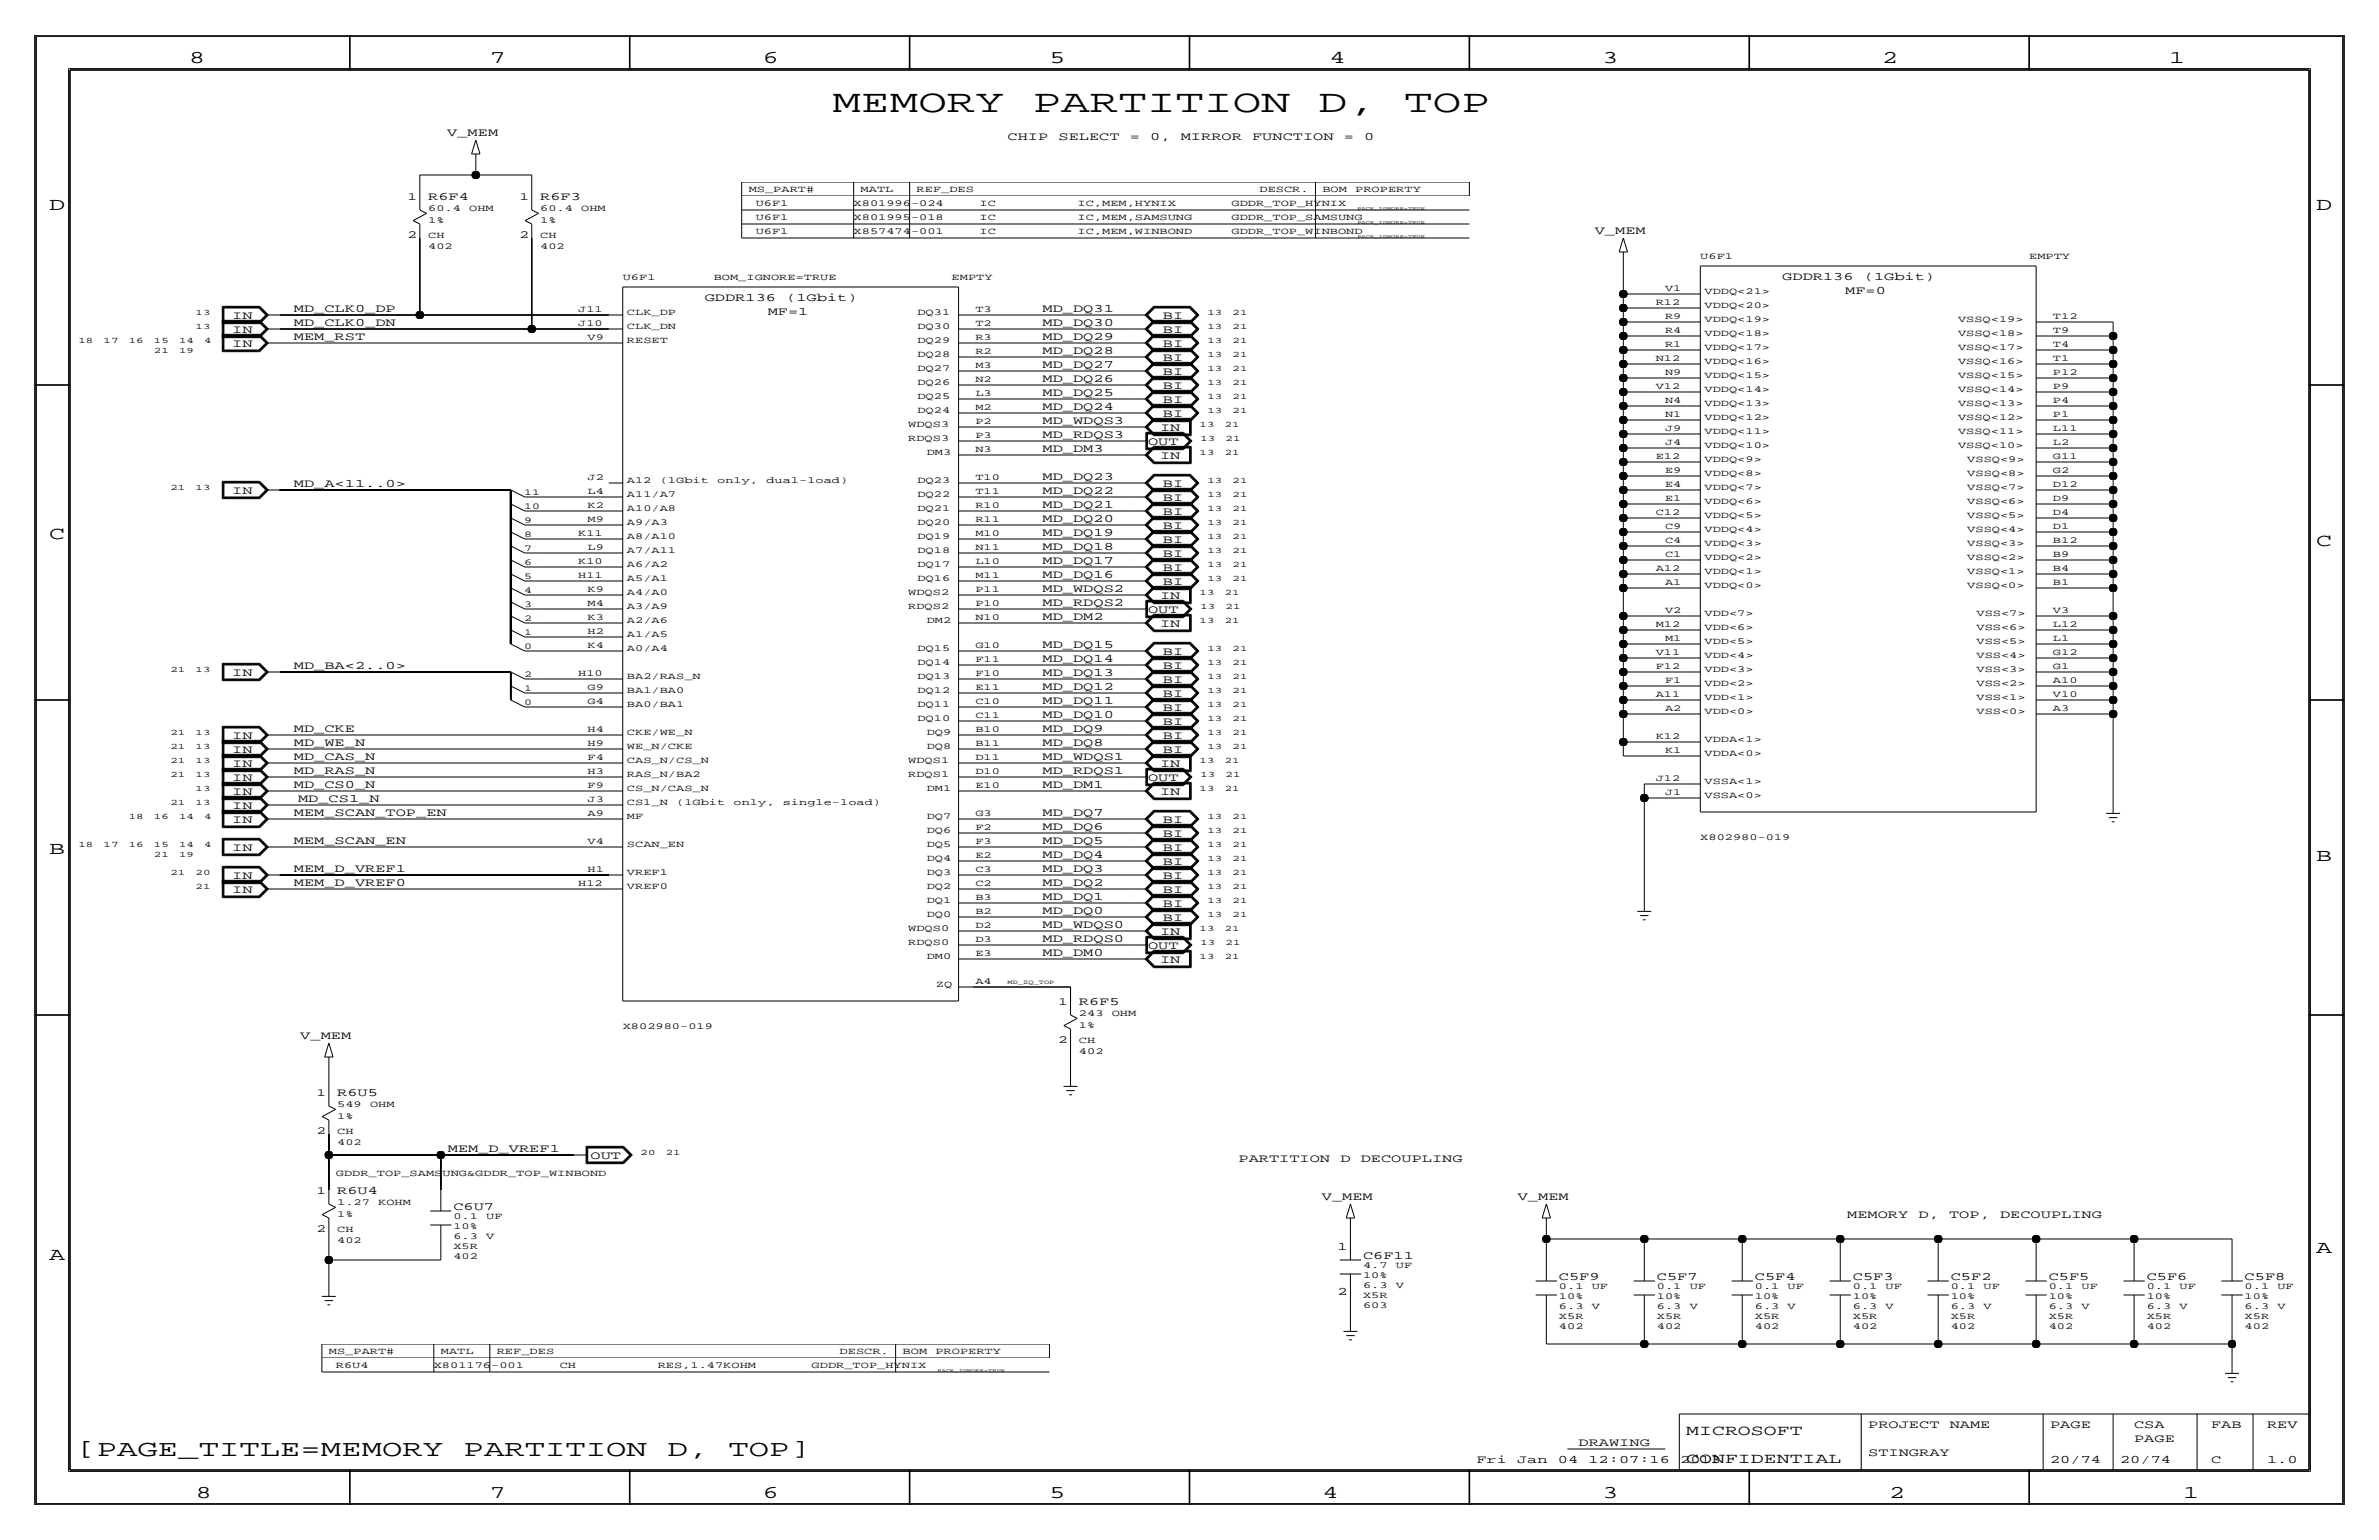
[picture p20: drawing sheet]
<svg xmlns="http://www.w3.org/2000/svg" width="432mm" height="279mm" viewBox="0 0 432 279" stroke-linecap="round" stroke-linejoin="round" font-family="sans-serif">
<defs><g id="words">
<g font-size="5.8">
<text x="151.1" y="20.3">MEMORY</text>
<text x="187.4" y="20.3">PARTITION</text>
<text x="239.3" y="20.3">D,</text>
<text x="254.9" y="20.3">TOP</text>
</g>
<g font-size="4.2">
<text x="13.9" y="264.2">[PAGE_TITLE=MEMORY</text>
<text x="84.2" y="264.2">PARTITION</text>
<text x="121.1" y="264.2">D,</text>
<text x="132.2" y="264.2">TOP]</text>
</g>
<g font-size="3.3">
<text x="34.3" y="11.4">8</text>
<text x="88.9" y="11.4">7</text>
<text x="138.5" y="11.4">6</text>
<text x="190.5" y="11.4">5</text>
<text x="241.3" y="11.4">4</text>
<text x="290.8" y="11.4">3</text>
<text x="341.6" y="11.4">2</text>
<text x="393.7" y="11.4">1</text>
<text x="8.9" y="38.1">D</text>
<text x="420.4" y="38.1">D</text>
<text x="8.9" y="97.8">C</text>
<text x="420.4" y="99.1">C</text>
<text x="8.9" y="154.9">B</text>
<text x="420.4" y="156.2">B</text>
<text x="420.4" y="227.3">A</text>
<text x="8.9" y="228.6">A</text>
<text x="35.6" y="271.8">8</text>
<text x="88.9" y="271.8">7</text>
<text x="138.4" y="271.8">6</text>
<text x="190.5" y="271.8">5</text>
<text x="240" y="271.8">4</text>
<text x="290.8" y="271.8">3</text>
<text x="342.9" y="271.8">2</text>
<text x="396.2" y="271.8">1</text>
</g>
<g font-size="2.6">
<text x="306.1" y="260.4">MICROSOFT</text>
<text x="306.1" y="265.4">CONFIDENTIAL</text>
</g>
<g font-size="2.1">
<text x="81.2" y="24.7">V_MEM</text>
<text x="182.9" y="25.4">CHIP</text>
<text x="192.1" y="25.4">SELECT</text>
<text x="205.1" y="25.4">=</text>
<text x="208.8" y="25.4">0,</text>
<text x="214.3" y="25.4">MIRROR</text>
<text x="227.3" y="25.4">FUNCTION</text>
<text x="243.9" y="25.4">=</text>
<text x="247.6" y="25.4">0</text>
<text x="77.7" y="36.3">R6F4</text>
<text x="98" y="36.3">R6F3</text>
<text x="289.5" y="42.5">V_MEM</text>
<text x="323.5" y="50.8">GDDR136</text>
<text x="334.9" y="53.3">MF=0</text>
<text x="338.3" y="50.8">(1Gbit)</text>
<text x="42.2" y="57.9">IN</text>
<text x="53.3" y="59.2">MD_CLK0_DN</text>
<text x="53.3" y="56.6">MD_CLK0_DP</text>
<text x="127.9" y="54.6">GDDR136</text>
<text x="139.3" y="57.2">MF=1</text>
<text x="142.7" y="54.6">(1Gbit)</text>
<text x="189.2" y="59.2">MD_DQ30</text>
<text x="189.2" y="56.6">MD_DQ31</text>
<text x="211.1" y="57.9">BI</text>
<text x="42.2" y="60.5">IN</text>
<text x="42.2" y="63">IN</text>
<text x="53.3" y="61.7">MEM_RST</text>
<text x="189.2" y="61.7">MD_DQ29</text>
<text x="189.2" y="64.2">MD_DQ28</text>
<text x="211.1" y="63">BI</text>
<text x="211.1" y="60.5">BI</text>
<text x="211.1" y="65.5">BI</text>
<text x="189.2" y="71.9">MD_DQ25</text>
<text x="189.2" y="66.8">MD_DQ27</text>
<text x="189.2" y="69.3">MD_DQ26</text>
<text x="211.1" y="68.1">BI</text>
<text x="211.1" y="70.6">BI</text>
<text x="189.2" y="74.4">MD_DQ24</text>
<text x="189.2" y="76.9">MD_WDQS3</text>
<text x="211.1" y="75.7">BI</text>
<text x="211.1" y="73.2">BI</text>
<text x="189.2" y="82">MD_DM3</text>
<text x="189.2" y="79.5">MD_RDQS3</text>
<text x="208.4" y="80.8">OUT</text>
<text x="210.6" y="83.3">IN</text>
<text x="210.6" y="78.2">IN</text>
<text x="42.2" y="89.7">IN</text>
<text x="53.3" y="88.4">MD_A&lt;11..0&gt;</text>
<text x="189.2" y="89.7">MD_DQ22</text>
<text x="189.2" y="87.1">MD_DQ23</text>
<text x="211.1" y="88.4">BI</text>
<text x="189.2" y="92.2">MD_DQ21</text>
<text x="189.2" y="94.7">MD_DQ20</text>
<text x="211.1" y="93.5">BI</text>
<text x="211.1" y="90.9">BI</text>
<text x="189.2" y="99.8">MD_DQ18</text>
<text x="189.2" y="97.3">MD_DQ19</text>
<text x="211.1" y="101.1">BI</text>
<text x="211.1" y="98.6">BI</text>
<text x="211.1" y="96">BI</text>
<text x="189.2" y="104.9">MD_DQ16</text>
<text x="189.2" y="107.4">MD_WDQS2</text>
<text x="189.2" y="102.4">MD_DQ17</text>
<text x="211.1" y="106.2">BI</text>
<text x="211.1" y="103.6">BI</text>
<text x="189.2" y="112.5">MD_DM2</text>
<text x="189.2" y="110">MD_RDQS2</text>
<text x="208.4" y="111.3">OUT</text>
<text x="210.6" y="113.8">IN</text>
<text x="210.6" y="108.7">IN</text>
<text x="189.2" y="117.6">MD_DQ15</text>
<text x="211.1" y="118.9">BI</text>
<text x="42.2" y="122.7">IN</text>
<text x="53.3" y="121.4">MD_BA&lt;2..0&gt;</text>
<text x="189.2" y="125.2">MD_DQ12</text>
<text x="189.2" y="122.7">MD_DQ13</text>
<text x="189.2" y="120.1">MD_DQ14</text>
<text x="211.1" y="124">BI</text>
<text x="211.1" y="121.4">BI</text>
<text x="189.2" y="130.3">MD_DQ10</text>
<text x="189.2" y="127.8">MD_DQ11</text>
<text x="211.1" y="131.6">BI</text>
<text x="211.1" y="129">BI</text>
<text x="211.1" y="126.5">BI</text>
<text x="42.2" y="136.7">IN</text>
<text x="42.2" y="134.1">IN</text>
<text x="53.3" y="137.9">MD_CAS_N</text>
<text x="53.3" y="135.4">MD_WE_N</text>
<text x="53.3" y="132.8">MD_CKE</text>
<text x="189.2" y="135.4">MD_DQ8</text>
<text x="189.2" y="132.8">MD_DQ9</text>
<text x="189.2" y="137.9">MD_WDQS1</text>
<text x="211.1" y="136.7">BI</text>
<text x="211.1" y="134.1">BI</text>
<text x="42.2" y="141.7">IN</text>
<text x="42.2" y="139.2">IN</text>
<text x="53.3" y="140.5">MD_RAS_N</text>
<text x="53.3" y="143">MD_CS0_N</text>
<text x="189.2" y="143">MD_DM1</text>
<text x="189.2" y="140.5">MD_RDQS1</text>
<text x="208.4" y="141.7">OUT</text>
<text x="210.6" y="139.2">IN</text>
<text x="42.2" y="149.4">IN</text>
<text x="42.2" y="144.3">IN</text>
<text x="42.2" y="146.8">IN</text>
<text x="53.3" y="148.1">MEM_SCAN_TOP_EN</text>
<text x="54.1" y="145.5">MD_CS1_N</text>
<text x="189.2" y="148.1">MD_DQ7</text>
<text x="210.6" y="144.3">IN</text>
<text x="211.1" y="149.4">BI</text>
<text x="42.2" y="154.4">IN</text>
<text x="53.3" y="153.2">MEM_SCAN_EN</text>
<text x="189.2" y="155.7">MD_DQ4</text>
<text x="189.2" y="150.6">MD_DQ6</text>
<text x="189.2" y="153.2">MD_DQ5</text>
<text x="211.1" y="151.9">BI</text>
<text x="211.1" y="154.4">BI</text>
<text x="42.2" y="159.5">IN</text>
<text x="53.3" y="158.2">MEM_D_VREF1</text>
<text x="53.3" y="160.8">MEM_D_VREF0</text>
<text x="189.2" y="160.8">MD_DQ2</text>
<text x="189.2" y="158.2">MD_DQ3</text>
<text x="211.1" y="159.5">BI</text>
<text x="211.1" y="157">BI</text>
<text x="42.2" y="162.1">IN</text>
<text x="189.2" y="163.3">MD_DQ1</text>
<text x="189.2" y="165.9">MD_DQ0</text>
<text x="211.1" y="164.6">BI</text>
<text x="211.1" y="167.1">BI</text>
<text x="211.1" y="162.1">BI</text>
<text x="189.2" y="170.9">MD_RDQS0</text>
<text x="189.2" y="173.5">MD_DM0</text>
<text x="189.2" y="168.4">MD_WDQS0</text>
<text x="208.4" y="172.2">OUT</text>
<text x="210.6" y="169.7">IN</text>
<text x="210.6" y="174.8">IN</text>
<text x="195.8" y="182.4">R6F5</text>
<text x="54.5" y="188.6">V_MEM</text>
<text x="61.2" y="198.9">R6U5</text>
<text x="81.3" y="209">MEM_D_VREF1</text>
<text x="107.2" y="210.3">OUT</text>
<text x="224.8" y="210.8">PARTITION</text>
<text x="243.3" y="210.8">D</text>
<text x="247" y="210.8">DECOUPLING</text>
<text x="61.2" y="216.7">R6U4</text>
<text x="82.3" y="219.5">C6U7</text>
<text x="239.9" y="217.8">V_MEM</text>
<text x="275.5" y="217.8">V_MEM</text>
<text x="335.3" y="221">MEMORY</text>
<text x="348.2" y="221">D,</text>
<text x="353.8" y="221">TOP,</text>
<text x="363" y="221">DECOUPLING</text>
<text x="242.8" y="226.8">1</text>
<text x="247.4" y="228.3">C6F11</text>
<text x="283" y="232.2">C5F9</text>
<text x="300.7" y="232.2">C5F7</text>
<text x="318.5" y="232.2">C5F4</text>
<text x="336.3" y="232.2">C5F3</text>
<text x="354.1" y="232.2">C5F2</text>
<text x="371.9" y="232.2">C5F5</text>
<text x="389.6" y="232.2">C5F6</text>
<text x="407.4" y="232.2">C5F8</text>
<text x="242.8" y="234.9">2</text>
<text x="286.5" y="262.4">DRAWING</text>
<text x="339.1" y="259.1">PROJECT</text>
<text x="353.9" y="259.1">NAME</text>
<text x="372.1" y="259.1">PAGE</text>
<text x="387.4" y="259.1">CSA</text>
<text x="387.4" y="261.6">PAGE</text>
<text x="401.3" y="259.1">FAB</text>
<text x="411.5" y="259.1">REV</text>
<text x="268" y="265.4">Fri</text>
<text x="275.4" y="265.4">Jan</text>
<text x="282.8" y="265.4">04</text>
<text x="288.3" y="265.4">12:07:16</text>
<text x="305" y="265.4">2013</text>
<text x="339.1" y="264.2">STINGRAY</text>
<text x="372.1" y="265.4">20/74</text>
<text x="384.8" y="265.4">20/74</text>
<text x="401.3" y="265.4">C</text>
<text x="411.5" y="265.4">1.0</text>
</g>
<g font-size="2">
<text x="74" y="36.3">1</text>
<text x="94.3" y="36.3">1</text>
<text x="74" y="43.2">2</text>
<text x="94.3" y="43.2">2</text>
<text x="192.1" y="182.4">1</text>
<text x="192.1" y="189.2">2</text>
<text x="57.5" y="198.9">1</text>
<text x="57.5" y="205.7">2</text>
<text x="57.5" y="216.7">1</text>
<text x="57.5" y="223.5">2</text>
</g>
<g font-size="1.7">
<text x="135.9" y="34.8">MS_PART#</text>
<text x="156.2" y="34.8">MATL</text>
<text x="166.4" y="34.8">REF_DES</text>
<text x="228.6" y="34.8">DESCR.</text>
<text x="240" y="34.8">BOM</text>
<text x="246" y="34.8">PROPERTY</text>
<text x="77.7" y="40.4">1%</text>
<text x="77.7" y="38.4">60.4</text>
<text x="85.2" y="38.4">OHM</text>
<text x="98" y="38.4">60.4</text>
<text x="98" y="40.4">1%</text>
<text x="105.5" y="38.4">OHM</text>
<text x="137.2" y="39.9">U6F1</text>
<text x="137.2" y="37.3">U6F1</text>
<text x="154.9" y="39.9">X801995-018</text>
<text x="154.9" y="37.3">X801996-024</text>
<text x="177.8" y="39.9">IC</text>
<text x="177.8" y="37.3">IC</text>
<text x="195.6" y="39.9">IC,MEM,SAMSUNG</text>
<text x="195.6" y="37.3">IC,MEM,HYNIX</text>
<text x="223.5" y="39.9">GDDR_TOP_SAMSUNG</text>
<text x="223.5" y="37.3">GDDR_TOP_HYNIX</text>
<text x="77.7" y="45.2">402</text>
<text x="77.7" y="43.2">CH</text>
<text x="98" y="45.2">402</text>
<text x="98" y="43.2">CH</text>
<text x="137.2" y="42.4">U6F1</text>
<text x="154.9" y="42.4">X857474-001</text>
<text x="177.8" y="42.4">IC</text>
<text x="195.6" y="42.4">IC,MEM,WINBOND</text>
<text x="223.5" y="42.4">GDDR_TOP_WINBOND</text>
<text x="308.6" y="47">U6F1</text>
<text x="368.3" y="47">EMPTY</text>
<text x="113" y="50.8">U6F1</text>
<text x="129.5" y="50.8">BOM_IGNORE=TRUE</text>
<text x="172.7" y="50.8">EMPTY</text>
<text x="302.2" y="52.8">V1</text>
<text x="309.4" y="53.3">VDDQ&lt;21&gt;</text>
<text x="105" y="56.6">J11</text>
<text x="105" y="59.2">J10</text>
<text x="113.8" y="57.2">CLK_DP</text>
<text x="113.8" y="59.7">CLK_DN</text>
<text x="166.5" y="57.1">DQ31</text>
<text x="166.5" y="59.7">DQ30</text>
<text x="177" y="56.6">T3</text>
<text x="177" y="59.2">T2</text>
<text x="300.5" y="55.4">R12</text>
<text x="302.2" y="57.9">R9</text>
<text x="309.4" y="58.4">VDDQ&lt;19&gt;</text>
<text x="309.4" y="55.9">VDDQ&lt;20&gt;</text>
<text x="355.4" y="58.4">VSSQ&lt;19&gt;</text>
<text x="372.6" y="57.9">T12</text>
<text x="106.6" y="61.7">V9</text>
<text x="113.8" y="62.2">RESET</text>
<text x="166.5" y="62.2">DQ29</text>
<text x="166.5" y="64.8">DQ28</text>
<text x="177" y="61.7">R3</text>
<text x="177" y="64.3">R2</text>
<text x="300.5" y="65.5">N12</text>
<text x="302.2" y="60.4">R4</text>
<text x="302.2" y="63">R1</text>
<text x="309.4" y="63.5">VDDQ&lt;17&gt;</text>
<text x="309.4" y="61">VDDQ&lt;18&gt;</text>
<text x="355.4" y="63.5">VSSQ&lt;17&gt;</text>
<text x="355.4" y="61">VSSQ&lt;18&gt;</text>
<text x="372.6" y="60.5">T9</text>
<text x="372.6" y="63">T4</text>
<text x="372.6" y="65.5">T1</text>
<text x="166.5" y="67.3">DQ27</text>
<text x="166.5" y="69.8">DQ26</text>
<text x="177" y="66.8">M3</text>
<text x="177" y="69.3">N2</text>
<text x="177" y="71.9">L3</text>
<text x="300.5" y="70.6">V12</text>
<text x="302.2" y="68.1">N9</text>
<text x="309.4" y="71.1">VDDQ&lt;14&gt;</text>
<text x="309.4" y="68.6">VDDQ&lt;15&gt;</text>
<text x="309.4" y="66">VDDQ&lt;16&gt;</text>
<text x="355.4" y="71.1">VSSQ&lt;14&gt;</text>
<text x="355.4" y="68.6">VSSQ&lt;15&gt;</text>
<text x="355.4" y="66">VSSQ&lt;16&gt;</text>
<text x="372.6" y="68.1">P12</text>
<text x="372.6" y="70.6">P9</text>
<text x="164.8" y="77.5">WDQS3</text>
<text x="166.5" y="72.4">DQ25</text>
<text x="166.5" y="74.9">DQ24</text>
<text x="177" y="77">P2</text>
<text x="177" y="74.4">M2</text>
<text x="302.2" y="73.1">N4</text>
<text x="302.2" y="75.7">N1</text>
<text x="309.4" y="76.2">VDDQ&lt;12&gt;</text>
<text x="309.4" y="73.7">VDDQ&lt;13&gt;</text>
<text x="355.4" y="76.2">VSSQ&lt;12&gt;</text>
<text x="355.4" y="73.7">VSSQ&lt;13&gt;</text>
<text x="372.6" y="73.2">P4</text>
<text x="372.6" y="75.7">P1</text>
<text x="164.8" y="80">RDQS3</text>
<text x="168.2" y="82.5">DM3</text>
<text x="177" y="79.5">P3</text>
<text x="177" y="82">N3</text>
<text x="300.5" y="83.3">E12</text>
<text x="302.2" y="78.2">J9</text>
<text x="302.2" y="80.8">J4</text>
<text x="309.4" y="83.8">VDDQ&lt;9&gt;</text>
<text x="309.4" y="81.3">VDDQ&lt;10&gt;</text>
<text x="309.4" y="78.7">VDDQ&lt;11&gt;</text>
<text x="355.4" y="81.3">VSSQ&lt;10&gt;</text>
<text x="355.4" y="78.7">VSSQ&lt;11&gt;</text>
<text x="357.1" y="83.8">VSSQ&lt;9&gt;</text>
<text x="372.6" y="78.2">L11</text>
<text x="372.6" y="80.8">L2</text>
<text x="372.6" y="83.3">G11</text>
<text x="106.6" y="87.1">J2</text>
<text x="106.6" y="89.7">L4</text>
<text x="113.8" y="87.6">A12</text>
<text x="119.7" y="87.6">(1Gbit</text>
<text x="130.2" y="87.6">only,</text>
<text x="139.1" y="87.6">dual-load)</text>
<text x="166.5" y="87.6">DQ23</text>
<text x="177" y="87.1">T10</text>
<text x="177" y="89.7">T11</text>
<text x="302.2" y="85.8">E9</text>
<text x="302.2" y="88.4">E4</text>
<text x="309.4" y="88.9">VDDQ&lt;7&gt;</text>
<text x="309.4" y="86.4">VDDQ&lt;8&gt;</text>
<text x="357.1" y="88.9">VSSQ&lt;7&gt;</text>
<text x="357.1" y="86.4">VSSQ&lt;8&gt;</text>
<text x="372.6" y="85.8">G2</text>
<text x="372.6" y="88.4">D12</text>
<text x="106.6" y="94.7">M9</text>
<text x="106.6" y="92.2">K2</text>
<text x="113.8" y="90.2">A11/A7</text>
<text x="113.8" y="92.7">A10/A8</text>
<text x="113.8" y="95.3">A9/A3</text>
<text x="166.5" y="90.2">DQ22</text>
<text x="166.5" y="92.7">DQ21</text>
<text x="166.5" y="95.2">DQ20</text>
<text x="177" y="92.2">R10</text>
<text x="177" y="94.7">R11</text>
<text x="300.5" y="93.5">C12</text>
<text x="302.2" y="90.9">E1</text>
<text x="302.2" y="96">C9</text>
<text x="309.4" y="94">VDDQ&lt;5&gt;</text>
<text x="309.4" y="91.5">VDDQ&lt;6&gt;</text>
<text x="357.1" y="94">VSSQ&lt;5&gt;</text>
<text x="357.1" y="91.4">VSSQ&lt;6&gt;</text>
<text x="372.6" y="90.9">D9</text>
<text x="372.6" y="93.5">D4</text>
<text x="105" y="97.3">K11</text>
<text x="106.6" y="99.8">L9</text>
<text x="113.8" y="97.8">A8/A10</text>
<text x="113.8" y="100.3">A7/A11</text>
<text x="166.5" y="97.8">DQ19</text>
<text x="166.5" y="100.3">DQ18</text>
<text x="177" y="97.3">M10</text>
<text x="177" y="99.8">N11</text>
<text x="302.2" y="98.5">C4</text>
<text x="302.2" y="101.1">C1</text>
<text x="309.4" y="101.6">VDDQ&lt;2&gt;</text>
<text x="309.4" y="99.1">VDDQ&lt;3&gt;</text>
<text x="309.4" y="96.5">VDDQ&lt;4&gt;</text>
<text x="357.1" y="101.6">VSSQ&lt;2&gt;</text>
<text x="357.1" y="99.1">VSSQ&lt;3&gt;</text>
<text x="357.1" y="96.5">VSSQ&lt;4&gt;</text>
<text x="372.6" y="96">D1</text>
<text x="372.6" y="98.5">B12</text>
<text x="372.6" y="101.1">B9</text>
<text x="105" y="102.4">K10</text>
<text x="105" y="104.9">H11</text>
<text x="106.6" y="107.4">K9</text>
<text x="113.8" y="102.9">A6/A2</text>
<text x="113.8" y="105.4">A5/A1</text>
<text x="113.8" y="107.9">A4/A0</text>
<text x="164.8" y="107.9">WDQS2</text>
<text x="166.5" y="102.9">DQ17</text>
<text x="166.5" y="105.4">DQ16</text>
<text x="177" y="107.4">P11</text>
<text x="177" y="102.4">L10</text>
<text x="177" y="104.9">M11</text>
<text x="300.5" y="103.6">A12</text>
<text x="302.2" y="106.2">A1</text>
<text x="309.4" y="106.7">VDDQ&lt;0&gt;</text>
<text x="309.4" y="104.2">VDDQ&lt;1&gt;</text>
<text x="357.1" y="106.7">VSSQ&lt;0&gt;</text>
<text x="357.1" y="104.1">VSSQ&lt;1&gt;</text>
<text x="372.6" y="103.6">B4</text>
<text x="372.6" y="106.2">B1</text>
<text x="106.6" y="110">M4</text>
<text x="106.6" y="112.5">K3</text>
<text x="113.8" y="110.5">A3/A9</text>
<text x="113.8" y="113">A2/A6</text>
<text x="164.8" y="110.5">RDQS2</text>
<text x="168.2" y="113">DM2</text>
<text x="177" y="110">P10</text>
<text x="177" y="112.5">N10</text>
<text x="300.5" y="113.8">M12</text>
<text x="302.2" y="111.2">V2</text>
<text x="309.4" y="111.8">VDD&lt;7&gt;</text>
<text x="358.7" y="111.8">VSS&lt;7&gt;</text>
<text x="372.6" y="111.2">V3</text>
<text x="372.6" y="113.8">L12</text>
<text x="106.6" y="115.1">H2</text>
<text x="106.6" y="117.6">K4</text>
<text x="113.8" y="115.6">A1/A5</text>
<text x="113.8" y="118.1">A0/A4</text>
<text x="166.5" y="118.1">DQ15</text>
<text x="177" y="117.6">G10</text>
<text x="300.5" y="118.9">V11</text>
<text x="302.2" y="116.3">M1</text>
<text x="309.4" y="119.4">VDD&lt;4&gt;</text>
<text x="309.4" y="116.8">VDD&lt;5&gt;</text>
<text x="309.4" y="114.3">VDD&lt;6&gt;</text>
<text x="358.7" y="119.4">VSS&lt;4&gt;</text>
<text x="358.7" y="116.8">VSS&lt;5&gt;</text>
<text x="358.7" y="114.3">VSS&lt;6&gt;</text>
<text x="372.6" y="116.3">L1</text>
<text x="372.6" y="118.9">G12</text>
<text x="105" y="122.7">H10</text>
<text x="106.6" y="125.2">G9</text>
<text x="113.8" y="123.2">BA2/RAS_N</text>
<text x="113.8" y="125.7">BA1/BA0</text>
<text x="166.5" y="120.6">DQ14</text>
<text x="166.5" y="123.2">DQ13</text>
<text x="166.5" y="125.7">DQ12</text>
<text x="177" y="120.1">F11</text>
<text x="177" y="122.7">F10</text>
<text x="177" y="125.2">E11</text>
<text x="300.5" y="121.4">F12</text>
<text x="302.2" y="123.9">F1</text>
<text x="309.4" y="124.5">VDD&lt;2&gt;</text>
<text x="309.4" y="121.9">VDD&lt;3&gt;</text>
<text x="358.7" y="124.5">VSS&lt;2&gt;</text>
<text x="358.7" y="121.9">VSS&lt;3&gt;</text>
<text x="372.6" y="121.4">G1</text>
<text x="372.6" y="123.9">A10</text>
<text x="106.6" y="127.8">G4</text>
<text x="113.8" y="128.3">BA0/BA1</text>
<text x="166.5" y="128.3">DQ11</text>
<text x="166.5" y="130.8">DQ10</text>
<text x="177" y="127.8">C10</text>
<text x="177" y="130.3">C11</text>
<text x="300.5" y="126.5">A11</text>
<text x="302.2" y="129">A2</text>
<text x="309.4" y="129.5">VDD&lt;0&gt;</text>
<text x="309.4" y="127">VDD&lt;1&gt;</text>
<text x="358.7" y="129.5">VSS&lt;0&gt;</text>
<text x="358.7" y="127">VSS&lt;1&gt;</text>
<text x="372.6" y="126.5">V10</text>
<text x="372.6" y="129">A3</text>
<text x="106.6" y="135.4">H9</text>
<text x="106.6" y="132.8">H4</text>
<text x="106.6" y="137.9">F4</text>
<text x="113.8" y="133.3">CKE/WE_N</text>
<text x="113.8" y="135.9">WE_N/CKE</text>
<text x="168.2" y="133.3">DQ9</text>
<text x="168.2" y="135.9">DQ8</text>
<text x="177" y="137.9">D11</text>
<text x="177" y="132.8">B10</text>
<text x="177" y="135.4">B11</text>
<text x="300.5" y="134.1">K12</text>
<text x="302.2" y="136.6">K1</text>
<text x="309.4" y="137.2">VDDA&lt;0&gt;</text>
<text x="309.4" y="134.6">VDDA&lt;1&gt;</text>
<text x="106.6" y="140.5">H3</text>
<text x="106.6" y="143">F9</text>
<text x="113.8" y="138.4">CAS_N/CS_N</text>
<text x="113.8" y="141">RAS_N/BA2</text>
<text x="113.8" y="143.5">CS_N/CAS_N</text>
<text x="164.8" y="138.4">WDQS1</text>
<text x="164.8" y="141">RDQS1</text>
<text x="168.2" y="143.5">DM1</text>
<text x="177" y="140.5">D10</text>
<text x="177" y="143">E10</text>
<text x="300.5" y="141.7">J12</text>
<text x="309.4" y="142.2">VSSA&lt;1&gt;</text>
<text x="106.6" y="148.1">A9</text>
<text x="106.6" y="145.5">J3</text>
<text x="113.8" y="146">CS1_N</text>
<text x="113.8" y="148.6">MF</text>
<text x="122.7" y="146">(1Gbit</text>
<text x="133.1" y="146">only,</text>
<text x="142.1" y="146">single-load)</text>
<text x="168.2" y="148.6">DQ7</text>
<text x="177" y="148.1">G3</text>
<text x="302.2" y="144.3">J1</text>
<text x="309.4" y="144.8">VSSA&lt;0&gt;</text>
<text x="106.6" y="153.2">V4</text>
<text x="113.8" y="153.7">SCAN_EN</text>
<text x="168.2" y="151.1">DQ6</text>
<text x="168.2" y="153.7">DQ5</text>
<text x="177" y="150.6">F2</text>
<text x="177" y="153.2">F3</text>
<text x="177" y="155.7">E2</text>
<text x="308.6" y="152.4">X802980-019</text>
<text x="105" y="160.8">H12</text>
<text x="106.6" y="158.2">H1</text>
<text x="113.8" y="158.8">VREF1</text>
<text x="113.8" y="161.3">VREF0</text>
<text x="168.2" y="156.2">DQ4</text>
<text x="168.2" y="158.7">DQ3</text>
<text x="168.2" y="161.3">DQ2</text>
<text x="177" y="158.2">C3</text>
<text x="177" y="160.8">C2</text>
<text x="168.2" y="163.8">DQ1</text>
<text x="168.2" y="166.4">DQ0</text>
<text x="177" y="163.3">B3</text>
<text x="177" y="165.9">B2</text>
<text x="164.8" y="168.9">WDQS0</text>
<text x="164.8" y="171.4">RDQS0</text>
<text x="168.2" y="174">DM0</text>
<text x="177" y="168.4">D2</text>
<text x="177" y="170.9">D3</text>
<text x="177" y="173.5">E3</text>
<text x="169.9" y="179.1">ZQ</text>
<text x="177" y="178.6">A4</text>
<text x="195.8" y="184.4">243</text>
<text x="201.8" y="184.4">OHM</text>
<text x="113" y="186.7">X802980-019</text>
<text x="195.8" y="191.3">402</text>
<text x="195.8" y="186.4">1%</text>
<text x="195.8" y="189.2">CH</text>
<text x="61.2" y="202.9">1%</text>
<text x="61.2" y="200.9">549</text>
<text x="67.2" y="200.9">OHM</text>
<text x="61.2" y="207.8">402</text>
<text x="61.2" y="205.7">CH</text>
<text x="61" y="213.4">GDDR_TOP_SAMSUNG&amp;GDDR_TOP_WINBOND</text>
<text x="61.2" y="218.7">1.27</text>
<text x="61.2" y="220.7">1%</text>
<text x="68.7" y="218.7">KOHM</text>
<text x="82.3" y="221.2">0.1</text>
<text x="88.3" y="221.2">UF</text>
<text x="61.2" y="223.5">CH</text>
<text x="61.2" y="225.6">402</text>
<text x="82.3" y="223">10%</text>
<text x="82.3" y="226.6">X5R</text>
<text x="82.3" y="224.8">6.3</text>
<text x="88.3" y="224.8">V</text>
<text x="82.3" y="228.3">402</text>
<text x="247.4" y="231.9">10%</text>
<text x="247.4" y="230.1">4.7</text>
<text x="247.4" y="233.7">6.3</text>
<text x="253.4" y="230.1">UF</text>
<text x="253.4" y="233.7">V</text>
<text x="283" y="233.9">0.1</text>
<text x="288.9" y="233.9">UF</text>
<text x="300.7" y="233.9">0.1</text>
<text x="306.7" y="233.9">UF</text>
<text x="318.5" y="233.9">0.1</text>
<text x="324.5" y="233.9">UF</text>
<text x="336.3" y="233.9">0.1</text>
<text x="342.2" y="233.9">UF</text>
<text x="354.1" y="233.9">0.1</text>
<text x="360" y="233.9">UF</text>
<text x="371.9" y="233.9">0.1</text>
<text x="377.8" y="233.9">UF</text>
<text x="389.6" y="233.9">0.1</text>
<text x="395.6" y="233.9">UF</text>
<text x="407.4" y="233.9">0.1</text>
<text x="413.4" y="233.9">UF</text>
<text x="247.4" y="235.5">X5R</text>
<text x="247.4" y="237.2">603</text>
<text x="283" y="235.7">10%</text>
<text x="283" y="237.5">6.3</text>
<text x="283" y="239.3">X5R</text>
<text x="288.9" y="237.5">V</text>
<text x="300.7" y="235.7">10%</text>
<text x="300.7" y="237.5">6.3</text>
<text x="300.7" y="239.3">X5R</text>
<text x="306.7" y="237.5">V</text>
<text x="318.5" y="239.3">X5R</text>
<text x="318.5" y="237.5">6.3</text>
<text x="318.5" y="235.7">10%</text>
<text x="324.5" y="237.5">V</text>
<text x="336.3" y="237.5">6.3</text>
<text x="336.3" y="235.7">10%</text>
<text x="336.3" y="239.3">X5R</text>
<text x="342.2" y="237.5">V</text>
<text x="354.1" y="235.7">10%</text>
<text x="354.1" y="237.5">6.3</text>
<text x="354.1" y="239.3">X5R</text>
<text x="360" y="237.5">V</text>
<text x="371.9" y="237.5">6.3</text>
<text x="371.9" y="235.7">10%</text>
<text x="371.9" y="239.3">X5R</text>
<text x="377.8" y="237.5">V</text>
<text x="389.6" y="235.7">10%</text>
<text x="389.6" y="237.5">6.3</text>
<text x="389.6" y="239.3">X5R</text>
<text x="395.6" y="237.5">V</text>
<text x="407.4" y="237.5">6.3</text>
<text x="407.4" y="235.7">10%</text>
<text x="407.4" y="239.3">X5R</text>
<text x="413.4" y="237.5">V</text>
<text x="59.7" y="245.6">MS_PART#</text>
<text x="80" y="245.6">MATL</text>
<text x="90.2" y="245.6">REF_DES</text>
<text x="152.4" y="245.6">DESCR.</text>
<text x="163.8" y="245.6">BOM</text>
<text x="169.8" y="245.6">PROPERTY</text>
<text x="283" y="241">402</text>
<text x="300.7" y="241">402</text>
<text x="318.5" y="241">402</text>
<text x="336.3" y="241">402</text>
<text x="354.1" y="241">402</text>
<text x="371.9" y="241">402</text>
<text x="389.6" y="241">402</text>
<text x="407.4" y="241">402</text>
<text x="61" y="248.2">R6U4</text>
<text x="78.7" y="248.2">X801176-001</text>
<text x="101.6" y="248.2">CH</text>
<text x="119.4" y="248.2">RES,1.47KOHM</text>
<text x="147.3" y="248.2">GDDR_TOP_HYNIX</text>
</g>
<g font-size="1.6">
<text x="95.1" y="89.8">11</text>
<text x="95.1" y="94.8">9</text>
<text x="95.1" y="92.3">10</text>
<text x="95.1" y="99.9">7</text>
<text x="95.1" y="97.4">8</text>
<text x="95.1" y="107.5">4</text>
<text x="95.1" y="105">5</text>
<text x="95.1" y="102.5">6</text>
<text x="95.1" y="112.6">2</text>
<text x="95.1" y="110.1">3</text>
<text x="95.1" y="117.7">0</text>
<text x="95.1" y="115.2">1</text>
<text x="95.1" y="125.3">1</text>
<text x="95.1" y="122.8">2</text>
<text x="95.1" y="127.9">0</text>
</g>
<g font-size="1.5">
<text x="35.5" y="59.7">13</text>
<text x="35.5" y="57.2">13</text>
<text x="219.2" y="59.7">13</text>
<text x="219.2" y="57.2">13</text>
<text x="223.7" y="59.7">21</text>
<text x="223.7" y="57.2">21</text>
<text x="14.2" y="62.2">18</text>
<text x="18.8" y="62.2">17</text>
<text x="23.4" y="62.2">16</text>
<text x="27.9" y="62.2">15</text>
<text x="27.9" y="64.1">21</text>
<text x="32.5" y="62.2">14</text>
<text x="32.5" y="64.1">19</text>
<text x="37.1" y="62.2">4</text>
<text x="219.2" y="64.8">13</text>
<text x="219.2" y="62.2">13</text>
<text x="223.7" y="64.8">21</text>
<text x="223.7" y="62.2">21</text>
<text x="219.2" y="67.3">13</text>
<text x="219.2" y="69.9">13</text>
<text x="223.7" y="67.3">21</text>
<text x="223.7" y="69.9">21</text>
<text x="217.7" y="77.5">13</text>
<text x="219.2" y="74.9">13</text>
<text x="219.2" y="72.4">13</text>
<text x="222.3" y="77.5">21</text>
<text x="223.7" y="74.9">21</text>
<text x="223.7" y="72.4">21</text>
<text x="217.7" y="82.6">13</text>
<text x="217.9" y="80">13</text>
<text x="222.3" y="82.6">21</text>
<text x="222.5" y="80">21</text>
<text x="30.9" y="88.9">21</text>
<text x="35.5" y="88.9">13</text>
<text x="219.2" y="87.6">13</text>
<text x="223.7" y="87.6">21</text>
<text x="219.2" y="92.7">13</text>
<text x="219.2" y="95.3">13</text>
<text x="219.2" y="90.2">13</text>
<text x="223.7" y="92.7">21</text>
<text x="223.7" y="95.3">21</text>
<text x="223.7" y="90.2">21</text>
<text x="219.2" y="100.3">13</text>
<text x="219.2" y="97.8">13</text>
<text x="223.7" y="100.3">21</text>
<text x="223.7" y="97.8">21</text>
<text x="217.7" y="108">13</text>
<text x="219.2" y="105.4">13</text>
<text x="219.2" y="102.9">13</text>
<text x="222.3" y="108">21</text>
<text x="223.7" y="105.4">21</text>
<text x="223.7" y="102.9">21</text>
<text x="217.7" y="113">13</text>
<text x="217.9" y="110.5">13</text>
<text x="222.3" y="113">21</text>
<text x="222.5" y="110.5">21</text>
<text x="219.2" y="118.1">13</text>
<text x="223.7" y="118.1">21</text>
<text x="30.9" y="121.9">21</text>
<text x="35.5" y="121.9">13</text>
<text x="219.2" y="125.7">13</text>
<text x="219.2" y="123.2">13</text>
<text x="219.2" y="120.7">13</text>
<text x="223.7" y="125.7">21</text>
<text x="223.7" y="123.2">21</text>
<text x="223.7" y="120.7">21</text>
<text x="219.2" y="128.3">13</text>
<text x="219.2" y="130.8">13</text>
<text x="223.7" y="128.3">21</text>
<text x="223.7" y="130.8">21</text>
<text x="30.9" y="135.9">21</text>
<text x="30.9" y="133.4">21</text>
<text x="35.5" y="135.9">13</text>
<text x="35.5" y="133.4">13</text>
<text x="219.2" y="135.9">13</text>
<text x="219.2" y="133.4">13</text>
<text x="223.7" y="135.9">21</text>
<text x="223.7" y="133.4">21</text>
<text x="30.9" y="141">21</text>
<text x="30.9" y="138.4">21</text>
<text x="35.5" y="141">13</text>
<text x="35.5" y="143.5">13</text>
<text x="35.5" y="138.4">13</text>
<text x="217.7" y="138.4">13</text>
<text x="217.7" y="143.5">13</text>
<text x="217.9" y="141">13</text>
<text x="222.3" y="138.4">21</text>
<text x="222.3" y="143.5">21</text>
<text x="222.5" y="141">21</text>
<text x="23.4" y="148.6">18</text>
<text x="27.9" y="148.6">16</text>
<text x="30.9" y="146.1">21</text>
<text x="32.5" y="148.6">14</text>
<text x="35.5" y="146.1">13</text>
<text x="37.1" y="148.6">4</text>
<text x="219.2" y="148.6">13</text>
<text x="223.7" y="148.6">21</text>
<text x="14.2" y="153.7">18</text>
<text x="18.8" y="153.7">17</text>
<text x="23.4" y="153.7">16</text>
<text x="27.9" y="153.7">15</text>
<text x="27.9" y="155.5">21</text>
<text x="32.5" y="153.7">14</text>
<text x="32.5" y="155.5">19</text>
<text x="37.1" y="153.7">4</text>
<text x="219.2" y="151.1">13</text>
<text x="219.2" y="153.7">13</text>
<text x="223.7" y="151.1">21</text>
<text x="223.7" y="153.7">21</text>
<text x="30.9" y="158.8">21</text>
<text x="35.5" y="158.8">20</text>
<text x="35.5" y="161.3">21</text>
<text x="219.2" y="161.3">13</text>
<text x="219.2" y="158.8">13</text>
<text x="219.2" y="156.2">13</text>
<text x="223.7" y="161.3">21</text>
<text x="223.7" y="158.8">21</text>
<text x="223.7" y="156.2">21</text>
<text x="219.2" y="163.8">13</text>
<text x="219.2" y="166.4">13</text>
<text x="223.7" y="163.8">21</text>
<text x="223.7" y="166.4">21</text>
<text x="217.7" y="174">13</text>
<text x="217.7" y="168.9">13</text>
<text x="217.9" y="171.5">13</text>
<text x="222.3" y="174">21</text>
<text x="222.3" y="168.9">21</text>
<text x="222.5" y="171.5">21</text>
<text x="116.3" y="209.6">20</text>
<text x="120.9" y="209.6">21</text>
</g>
<text font-size="1.1" x="182.9" y="178.6">MD_ZQ_TOP</text>
<g font-size=".9">
<text x="246.4" y="38.1">PACK_IGNORE=TRUE</text>
<text x="246.4" y="40.6">PACK_IGNORE=TRUE</text>
<text x="246.4" y="43.2">PACK_IGNORE=TRUE</text>
<text x="170.2" y="248.9">PACK_IGNORE=TRUE</text>
</g>
</g></defs>
<!-- layer: Nets -->
<g fill="none" stroke="#000" stroke-width=".18">
<path d="M76.2 31.8v3.8zM76.2 31.8h10.2zM86.4 29.2v2.5zM86.4 31.8h10.1zM96.5 31.8v3.8zM50.8 59.7h45.7zM50.8 57.2h25.4zM76.2 57.2h34.3zM76.2 43.2v14zM96.5 59.7h14zM96.5 43.2v16.5zM176.5 59.7h29.2z"/>
<path d="M176.5 57.2h29.2zM294.6 53.3h11.5zM294.6 47v6.3zM294.6 53.3v2.6zM294.6 55.9h11.5zM294.6 55.9v2.5zM294.6 58.4h11.5zM294.6 58.4v2.6zM372.1 58.4h11.4zM383.5 58.4v2.6zM50.8 62.2h59.7zM176.5 74.9h29.2z"/>
<path d="M176.5 72.4h29.2zM176.5 62.2h29.2zM176.5 77.5h29.2zM176.5 67.3h29.2zM176.5 69.8h29.2zM176.5 64.8h29.2zM294.6 61h11.5zM294.6 61v2.5zM294.6 63.5h11.5zM294.6 63.5v2.5zM294.6 66h11.5zM294.6 66v2.6z"/>
<path d="M294.6 68.6h11.5zM294.6 68.6v2.5zM294.6 71.1h11.5zM294.6 71.1v2.6zM294.6 73.7h11.5zM294.6 73.7v2.5zM294.6 76.2h11.5zM294.6 76.2v2.5zM294.6 78.7h11.5zM294.6 78.7v2.6zM372.1 78.7h11.4zM372.1 76.2h11.4z"/>
<path d="M372.1 73.7h11.4zM372.1 71.1h11.4zM372.1 68.6h11.4zM372.1 66h11.4zM372.1 63.5h11.4zM372.1 61h11.4zM383.5 78.7v2.6zM383.5 76.2v2.5zM383.5 73.7v2.5zM383.5 71.1v2.6zM383.5 68.6v2.5zM383.5 66v2.6z"/>
<path d="M383.5 63.5v2.5zM383.5 61v2.5zM97.8 90.2h12.7zM97.8 92.7h12.7zM97.8 95.2h12.7zM97.8 97.8h12.7zM176.5 97.8h29.2zM176.5 92.7h29.2zM176.5 95.2h29.2zM176.5 90.2h29.2zM176.5 87.6h29.2zM176.5 82.5h29.2z"/>
<path d="M176.5 80h29.2zM294.6 94h11.5zM294.6 81.3h11.5zM294.6 81.3v2.5zM294.6 83.8h11.5zM294.6 86.4h11.5zM294.6 83.8v2.6zM294.6 86.4v2.5zM294.6 88.9h11.5zM294.6 88.9v2.5zM294.6 91.4h11.5zM294.6 91.4v2.6z"/>
<path d="M294.6 94v2.5zM294.6 96.5h11.5zM294.6 96.5v2.6zM294.6 99.1h11.5zM294.6 99.1v2.5zM372.1 99.1h11.4zM372.1 96.5h11.4zM372.1 94h11.4zM372.1 91.4h11.4zM372.1 88.9h11.4zM372.1 86.4h11.4zM372.1 83.8h11.4z"/>
<path d="M372.1 81.3h11.4zM383.5 99.1v2.5zM383.5 96.5v2.6zM383.5 94v2.5zM383.5 91.4v2.6zM383.5 88.9v2.5zM383.5 86.4v2.5zM383.5 83.8v2.6zM383.5 81.3v2.5zM97.8 100.3h12.7zM97.8 102.9h12.7zM97.8 105.4h12.7z"/>
<path d="M97.8 107.9h12.7zM97.8 110.5h12.7zM97.8 113h12.7zM97.8 115.6h12.7zM97.8 118.1h12.7zM176.5 118.1h29.2zM176.5 105.4h29.2zM176.5 113h29.2zM176.5 110.5h29.2zM176.5 107.9h29.2zM176.5 102.9h29.2zM176.5 100.3h29.2z"/>
<path d="M294.6 101.6h11.5zM294.6 101.6v2.5zM294.6 104.1h11.5zM294.6 104.1v2.6zM294.6 106.7h11.5zM294.6 111.8h11.5zM294.6 106.7v5.1zM294.6 111.8v2.5zM294.6 114.3h11.5zM294.6 114.3v2.5zM294.6 116.8h11.5zM294.6 116.8v2.6z"/>
<path d="M294.6 119.4h11.5zM294.6 119.4v2.5zM372.1 119.4h11.4zM372.1 116.8h11.4zM372.1 114.3h11.4zM372.1 111.8h11.4zM372.1 106.7h11.4zM372.1 104.1h11.4zM372.1 101.6h11.4zM383.5 119.4v2.5zM383.5 116.8v2.6zM383.5 114.3v2.5z"/>
<path d="M383.5 111.8v2.5zM383.5 106.7v5.1zM383.5 104.1v2.6zM383.5 101.6v2.5zM50.8 138.4h59.7zM50.8 135.9h59.7zM50.8 133.3h59.7zM97.8 123.2h12.7zM97.8 125.7h12.7zM97.8 128.3h12.7zM176.5 135.9h29.2zM176.5 133.3h29.2z"/>
<path d="M176.5 130.8h29.2zM176.5 138.4h29.2zM176.5 128.3h29.2zM176.5 125.7h29.2zM176.5 123.2h29.2zM176.5 120.7h29.2zM294.6 137.2h11.5zM294.6 121.9h11.5zM294.6 121.9v2.6zM294.6 124.5h11.5zM294.6 124.5v2.5zM294.6 127h11.5z"/>
<path d="M294.6 127v2.5zM294.6 129.5h11.5zM294.6 129.5v5.1zM294.6 134.6h11.5zM294.6 134.6v2.6zM372.1 129.5h11.4zM372.1 127h11.4zM372.1 124.5h11.4zM372.1 121.9h11.4zM383.5 129.5v16.5zM383.5 127v2.5zM383.5 124.5v2.5z"/>
<path d="M383.5 121.9v2.6zM50.8 158.8h59.7zM50.8 153.7h59.7zM50.8 148.6h59.7zM50.8 141h59.7zM50.8 143.5h59.7zM50.8 146h59.7zM176.5 158.8h29.2zM176.5 156.2h29.2zM176.5 151.1h29.2zM176.5 153.7h29.2zM176.5 148.6h29.2z"/>
<path d="M176.5 143.5h29.2zM176.5 141h29.2zM298.4 144.8h7.7zM298.4 144.8v19zM298.4 142.2v2.6zM298.4 142.2h7.7zM50.8 161.3h59.7zM176.5 179.1h17.8zM176.5 171.4h29.2zM176.5 174h29.2zM176.5 168.9h29.2zM176.5 163.8h29.2z"/>
<path d="M176.5 166.4h29.2zM176.5 161.3h29.2zM194.3 179.1v2.5zM59.7 193v5.1zM194.3 189.2v6.4zM59.7 209.5v6.4zM59.7 205.7v3.8zM59.7 209.5h20.3zM80 209.5v6.4zM80 209.5h24.1zM59.7 228.6v5.1zM59.7 223.5v5.1z"/>
<path d="M59.7 228.6h20.3zM80 226.1v2.5zM245.1 222.2v2.6zM245.1 234.9v5.1zM280.7 222.2v2.6zM280.7 224.8v3.8zM280.7 238.8v5zM280.7 224.8h17.7zM298.4 224.8v3.8zM298.4 238.8v5zM298.5 224.8h17.7zM316.2 224.8h17.8z"/>
<path d="M316.2 224.8v3.8zM316.2 238.8v5zM334 224.8v3.8zM334 238.8v5zM334 224.8h17.8zM351.8 224.8h17.8zM351.8 224.8v3.8zM351.8 238.8v5zM369.6 224.8v3.8zM369.6 238.8v5zM369.6 224.8h17.7zM387.3 224.8v3.8z"/>
<path d="M387.3 238.8v5zM387.4 224.8h17.7zM405.1 224.8v3.8zM405.1 238.8v5zM280.7 243.8h17.7zM298.5 243.8h17.7zM316.2 243.8h17.8zM334 243.8h17.8zM351.8 243.8h17.8zM369.6 243.8h17.7zM387.4 243.8h17.7zM405.1 243.8v3.8z"/>
</g>
<g fill="none" stroke="#000" stroke-width=".3">
<path d="M50.8 88.9h41.9zM92.7 99.1v2.5zM92.7 96.5v2.6zM92.7 94v2.5zM92.7 91.4v2.6zM92.7 88.9v2.5zM92.7 114.3v2.5zM92.7 111.8v2.5zM92.7 109.2v2.6zM92.7 106.7v2.5zM92.7 104.1v2.6zM92.7 101.6v2.5z"/>
<path d="M50.8 121.9h41.9zM92.7 124.5v2.5zM92.7 121.9v2.6z"/>
</g>
<g fill="#000" stroke="#000" stroke-width=".18">
<circle cx="86.4" cy="31.8" r=".72"/>
<circle cx="76.2" cy="57.2" r=".72"/>
<circle cx="96.5" cy="59.7" r=".72"/>
<circle cx="294.6" cy="53.3" r=".72"/>
<circle cx="294.6" cy="55.9" r=".72"/>
<circle cx="294.6" cy="58.4" r=".72"/>
<circle cx="294.6" cy="68.6" r=".72"/>
<circle cx="294.6" cy="71.1" r=".72"/>
<circle cx="294.6" cy="76.2" r=".72"/>
<circle cx="294.6" cy="78.7" r=".72"/>
<circle cx="294.6" cy="61" r=".72"/>
<circle cx="294.6" cy="63.5" r=".72"/>
<circle cx="294.6" cy="66" r=".72"/>
<circle cx="294.6" cy="73.7" r=".72"/>
<circle cx="383.5" cy="61" r=".72"/>
<circle cx="383.5" cy="63.5" r=".72"/>
<circle cx="383.5" cy="71.1" r=".72"/>
<circle cx="383.5" cy="68.6" r=".72"/>
<circle cx="383.5" cy="66" r=".72"/>
<circle cx="383.5" cy="76.2" r=".72"/>
<circle cx="383.5" cy="73.7" r=".72"/>
<circle cx="383.5" cy="78.7" r=".72"/>
<circle cx="294.6" cy="94" r=".72"/>
<circle cx="294.6" cy="83.8" r=".72"/>
<circle cx="294.6" cy="86.4" r=".72"/>
<circle cx="294.6" cy="96.5" r=".72"/>
<circle cx="294.6" cy="81.3" r=".72"/>
<circle cx="294.6" cy="88.9" r=".72"/>
<circle cx="294.6" cy="91.4" r=".72"/>
<circle cx="294.6" cy="99.1" r=".72"/>
<circle cx="383.5" cy="91.4" r=".72"/>
<circle cx="383.5" cy="88.9" r=".72"/>
<circle cx="383.5" cy="94" r=".72"/>
<circle cx="383.5" cy="83.8" r=".72"/>
<circle cx="383.5" cy="81.3" r=".72"/>
<circle cx="383.5" cy="86.4" r=".72"/>
<circle cx="383.5" cy="99.1" r=".72"/>
<circle cx="383.5" cy="96.5" r=".72"/>
<circle cx="294.6" cy="111.8" r=".72"/>
<circle cx="294.6" cy="106.7" r=".72"/>
<circle cx="294.6" cy="119.4" r=".72"/>
<circle cx="294.6" cy="101.6" r=".72"/>
<circle cx="294.6" cy="104.1" r=".72"/>
<circle cx="294.6" cy="114.3" r=".72"/>
<circle cx="294.6" cy="116.8" r=".72"/>
<circle cx="383.5" cy="104.1" r=".72"/>
<circle cx="383.5" cy="119.4" r=".72"/>
<circle cx="383.5" cy="101.6" r=".72"/>
<circle cx="383.5" cy="106.7" r=".72"/>
<circle cx="383.5" cy="114.3" r=".72"/>
<circle cx="383.5" cy="111.8" r=".72"/>
<circle cx="383.5" cy="116.8" r=".72"/>
<circle cx="294.6" cy="127" r=".72"/>
<circle cx="294.6" cy="134.6" r=".72"/>
<circle cx="294.6" cy="129.5" r=".72"/>
<circle cx="294.6" cy="121.9" r=".72"/>
<circle cx="294.6" cy="124.5" r=".72"/>
<circle cx="383.5" cy="121.9" r=".72"/>
<circle cx="383.5" cy="129.5" r=".72"/>
<circle cx="383.5" cy="124.5" r=".72"/>
<circle cx="383.5" cy="127" r=".72"/>
<circle cx="298.5" cy="144.8" r=".72"/>
<circle cx="59.7" cy="209.6" r=".72"/>
<circle cx="80" cy="209.6" r=".72"/>
<circle cx="59.7" cy="228.6" r=".72"/>
<circle cx="280.7" cy="224.8" r=".72"/>
<circle cx="298.5" cy="224.8" r=".72"/>
<circle cx="316.2" cy="224.8" r=".72"/>
<circle cx="334" cy="224.8" r=".72"/>
<circle cx="351.8" cy="224.8" r=".72"/>
<circle cx="369.6" cy="224.8" r=".72"/>
<circle cx="387.4" cy="224.8" r=".72"/>
<circle cx="298.5" cy="243.8" r=".72"/>
<circle cx="316.2" cy="243.8" r=".72"/>
<circle cx="334" cy="243.8" r=".72"/>
<circle cx="351.8" cy="243.8" r=".72"/>
<circle cx="369.6" cy="243.8" r=".72"/>
<circle cx="387.4" cy="243.8" r=".72"/>
<circle cx="405.1" cy="243.8" r=".72"/>
</g>
<!-- layer: Components -->
<g fill="none" stroke="#000" stroke-width=".18">
<path d="M76.2 35.6v2.5zM76.2 38.1l1.2 .6zM85.6 27.9h1.5zM86.4 25.4l-.8 2.5zM86.4 27.9v1.3zM86.4 25.4l.7 2.5zM96.5 35.6v2.5zM96.5 38.1l1.2 .6zM134.6 35.6v2.5zM134.6 38.1v2.5zM134.6 38.1h132.1zM154.9 35.6v2.5z"/>
<path d="M154.9 38.1v2.5zM165.1 35.6v2.5zM165.1 38.1v2.5zM238.8 35.6v2.5zM238.8 38.1v2.5zM40.3 58.1v3.2zM40.3 55.6v3.1zM40.3 58.7h6.8zM40.3 58.1h6.8zM40.3 55.6h6.8zM40.4 58.2v3zM40.4 55.7v2.9z"/>
<path d="M40.4 58.6h6.7zM40.4 58.2h6.7zM40.4 55.7h6.7zM40.5 58.3h6.5zM40.5 55.8h6.5zM40.5 58.3v2.8zM40.5 55.8v2.7zM40.5 58.5h6.5zM40.6 58.4h6.4zM40.6 55.9h6.4zM40.6 58.4v2.6zM40.6 55.9v2.5z"/>
<path d="M47 58.4l1.3-1.3zM47 58.4l1.3 1.3zM47 55.9l1.3 1.3zM47 58.5l1.4-1.3zM47 58.3l1.4 1.4zM47 55.8l1.4 1.4zM47.1 58.2l1.5 1.5zM47.1 55.7l1.5 1.5zM47.1 58.6l1.5-1.4zM47.1 58.1l1.6 1.6zM47.1 55.6l1.6 1.6zM47.1 58.7l1.6-1.6z"/>
<path d="M48.3 59.7h2.5zM48.3 57.2h2.5zM75 40l2.4-1.3zM75 40l1.2 .6zM76.2 40.6v2.6zM95.3 40l2.4-1.3zM95.3 40l1.2 .6zM96.5 40.6v2.6zM110.5 57.2h2.5zM110.5 59.7h2.5zM113 52.1h61zM113 52.1v129.5z"/>
<path d="M134.6 40.6v2.6zM134.6 40.6h132.1zM134.6 43.2h132.1zM154.9 40.6v2.6zM165.1 40.6v2.6zM174 52.1v129.5zM174 57.2h2.5zM174 59.7h2.5zM205.7 59.7h2.6zM205.7 57.2h2.6zM207.8 59.7l1.6 1.6zM207.8 57.1l1.6 1.6z"/>
<path d="M207.8 59.7l1.6-1.6zM207.8 57.2l1.6-1.6zM208 59.7l1.4 1.5zM208 57.2l1.4 1.4zM208 59.7l1.4-1.5zM208.1 59.7l1.4-1.4zM208.1 57.2l1.4-1.4zM208.1 59.7l1.4 1.4zM208.1 57.2l1.4 1.3zM208.3 59.7l1.2 1.3zM208.3 57.1l1.2 1.3zM208.3 59.7l1.3-1.3z"/>
<path d="M208.3 57.2l1.3-1.3zM209.4 58.7h6.7zM209.4 58.1h6.7zM209.4 55.6h6.7zM209.4 58.6h6.6zM209.4 55.7l-1.4 1.5zM209.4 58.2h6.6zM209.4 55.7h6.6zM209.5 58.3h6.5zM209.5 55.8h6.5zM209.5 58.5h6.5zM209.5 58.4h6.4z"/>
<path d="M209.5 55.9h6.4zM215.9 58.4l1.3 1.3zM215.9 55.9l1.3 1.3zM215.9 58.4l1.3-1.3zM216 58.5l1.3-1.3zM216 58.3l1.3 1.4zM216 55.8l1.3 1.4zM216 58.2l1.5 1.5zM216 55.7l1.5 1.5zM216 58.6l1.5-1.4zM216.1 58.1l1.5 1.6zM216.1 55.6l1.5 1.6z"/>
<path d="M216.1 58.7l1.5-1.6zM238.8 40.6v2.6zM293.9 45.7h1.5zM294.6 43.2l-.7 2.5zM294.6 45.7v1.3zM294.6 43.2l.8 2.5zM306.1 53.3h2.5zM306.1 58.4h2.5zM306.1 55.9h2.5zM308.6 48.3h61zM308.6 48.3v99zM369.6 48.3v99z"/>
<path d="M369.6 58.4h2.5zM40.3 61.3h6.8zM40.3 60.7v3.1zM40.3 63.8h6.8zM40.3 60.7h6.8zM40.4 61.2h6.7zM40.4 60.8v2.9zM40.4 63.7h6.7zM40.4 60.8h6.7zM40.5 60.9h6.5zM40.5 61.1h6.5zM40.5 60.9v2.7z"/>
<path d="M40.5 63.6h6.5zM40.6 61h6.4zM40.6 61v2.5zM40.6 63.5h6.4zM47 61l1.3-1.3zM47 63.5l1.3-1.3zM47 61l1.3 1.2zM47 61.1l1.4-1.4zM47 63.6l1.4-1.4zM47 60.9l1.4 1.3zM47.1 60.8l1.5 1.4zM47.1 61.2l1.5-1.5z"/>
<path d="M47.1 63.7l1.5-1.5zM47.1 60.7l1.6 1.5zM47.1 61.3l1.6-1.6zM47.1 63.8l1.6-1.6zM48.3 62.2h2.5zM110.5 62.2h2.5zM174 62.2h2.5zM174 64.8h2.5zM174 74.9h2.5zM174 77.5h2.5zM174 72.4h2.5zM174 67.3h2.5z"/>
<path d="M174 69.8h2.5zM205.7 74.9h2.6zM205.7 72.4h2.6zM205.7 62.2h2.6zM205.7 77.5h2.6zM205.7 67.3h2.6zM205.7 69.8h2.6zM205.7 64.8h2.6zM207.8 74.9l1.6 1.6zM207.8 72.4l1.6 1.6zM207.8 62.2l1.6 1.6zM207.8 77.5l1.6 1.5z"/>
<path d="M207.8 67.3l1.6 1.6zM207.8 69.8l1.6 1.6zM207.8 64.8l1.6 1.5zM207.8 74.9l1.6-1.5zM207.8 72.4l1.6-1.6zM207.8 62.2l1.6-1.5zM207.8 77.5l1.6-1.6zM207.8 67.3l1.6-1.6zM207.8 69.8l1.6-1.5zM207.8 64.8l1.6-1.6zM208 78.4h6.8zM208 74.9l1.4 1.5z"/>
<path d="M208 72.4l1.4 1.5zM208 62.2l1.4 1.5zM208 77.5l1.4 1.4zM208 67.3l1.4 1.5zM208 69.9l1.4 1.4zM208 64.8l1.4 1.4zM208 72.4l1.4-1.5zM208 62.2l1.4-1.4zM208 78.4v3.2zM208 77.5l1.4-1.5zM208 67.3l1.4-1.5zM208 69.8l1.4-1.4z"/>
<path d="M208.1 78.5v3zM208.1 78.5h6.6zM208.1 74.9l1.4-1.3zM208.1 72.4l1.4-1.4zM208.1 62.2l1.4-1.3zM208.1 77.5l1.4-1.4zM208.1 67.3l1.4-1.4zM208.1 69.8l1.4-1.3zM208.1 64.8l1.4-1.4zM208.1 74.9l1.4 1.4zM208.1 72.4l1.4 1.4zM208.1 62.2l1.4 1.4z"/>
<path d="M208.1 77.5l1.4 1.3zM208.1 67.3l1.4 1.4zM208.1 69.9l1.4 1.3zM208.1 64.8l1.4 1.3zM208.2 78.6v2.8zM208.2 78.6h6.5zM208.3 74.9l1.2 1.3zM208.3 72.4l1.2 1.3zM208.3 62.2l1.2 1.3zM208.3 77.5l1.2 1.2zM208.3 67.3l1.2 1.3zM208.3 69.8l1.2 1.3z"/>
<path d="M208.3 64.8l1.2 1.2zM208.3 74.9l1.3-1.2zM208.3 72.4l1.3-1.3zM208.3 62.2l1.3-1.2zM208.3 78.7h6.3zM208.3 78.7v2.6zM208.3 77.5l1.3-1.3zM208.3 67.3l1.3-1.3zM208.3 69.8l1.3-1.2zM208.3 64.8l1.3-1.3zM209.4 76.5h6.7zM209.4 74h6.7z"/>
<path d="M209.4 63.8h6.7zM209.4 61.3h6.7zM209.4 75.9h6.8zM209.4 68.9h6.7zM209.4 71.4h6.7zM209.4 66.3h6.7zM209.4 73.4h6.7zM209.4 70.8h6.7zM209.4 60.7h6.7zM209.4 65.7h6.7zM209.4 68.3h6.7zM209.4 63.2h6.7z"/>
<path d="M209.4 79h6.8zM209.4 76.4h6.6zM209.4 73.9h6.6zM209.4 63.7h6.6zM209.4 61.2h6.6zM209.4 76h6.7zM209.4 68.8h6.6zM209.4 71.3h6.6zM209.4 66.2h6.6zM209.4 78.9h6.7zM209.4 73.5l-1.4 1.4zM209.4 63.3l-1.4 1.5z"/>
<path d="M209.4 73.5h6.6zM209.4 70.9h6.6zM209.4 60.8h6.6zM209.4 65.8h6.6zM209.4 68.4h6.6zM209.4 63.3h6.6zM209.5 73.6h6.5zM209.5 71h6.5zM209.5 60.9h6.5zM209.5 65.9h6.5zM209.5 68.5h6.5zM209.5 63.4h6.5z"/>
<path d="M209.5 76.3h6.5zM209.5 73.8h6.5zM209.5 63.6h6.5zM209.5 61.1h6.5zM209.5 76.1h6.5zM209.5 68.7h6.5zM209.5 71.2h6.5zM209.5 66.1h6.5zM209.5 78.8h6.5zM209.5 76.2h6.4zM209.5 73.7h6.4zM209.5 71.1h6.4z"/>
<path d="M209.5 63.5h6.4zM209.5 61h6.4zM209.5 78.7h6.4zM209.5 68.6h6.4zM209.5 66h6.4zM214.6 78.7l1.3 1.3zM214.7 78.6l1.4 1.4zM214.7 78.5l1.5 1.5zM214.8 78.4l1.6 1.6zM215.9 73.7l1.3 1.2zM215.9 71.1l1.3 1.3zM215.9 61l1.3 1.2z"/>
<path d="M215.9 66l1.3 1.3zM215.9 68.6l1.3 1.2zM215.9 63.5l1.3 1.3zM215.9 76.2l1.3-1.3zM215.9 73.7l1.3-1.3zM215.9 63.5l1.3-1.3zM215.9 61l1.3-1.3zM215.9 76.2v2.5zM215.9 68.6l1.3-1.3zM215.9 71.1l1.3-1.3zM215.9 66l1.3-1.2zM216 76.3l1.3-1.4z"/>
<path d="M216 73.8l1.3-1.4zM216 63.6l1.3-1.4zM216 61.1l1.3-1.4zM216 68.7l1.3-1.4zM216 71.2l1.3-1.3zM216 66.1l1.3-1.3zM216 73.6l1.3 1.3zM216 71l1.3 1.4zM216 60.9l1.3 1.3zM216 65.9l1.3 1.4zM216 68.5l1.3 1.3zM216 63.4l1.3 1.4z"/>
<path d="M216 73.5l1.5 1.4zM216 70.9l1.5 1.5zM216 60.8l1.5 1.4zM216 65.8l1.5 1.5zM216 68.4l1.5 1.4zM216 63.3l1.5 1.5zM216 76.4l1.5-1.5zM216 73.9l1.5-1.5zM216 63.7l1.5-1.5zM216 61.2l1.5-1.5zM216 76.1v2.7zM216 68.8l1.5-1.5z"/>
<path d="M216 66.2l1.5-1.4zM216.1 73.4l1.5 1.5zM216.1 70.8l1.5 1.6zM216.1 60.7l1.5 1.5zM216.1 65.7l1.5 1.6zM216.1 68.3l1.5 1.5zM216.1 63.2l1.5 1.6zM216.1 76.5l1.5-1.6zM216.1 74l1.5-1.6zM216.1 63.8l1.5-1.6zM216.1 61.3l1.5-1.6zM216.1 68.9l1.5-1.6z"/>
<path d="M216.1 71.4l1.5-1.6zM216.1 66.3l1.5-1.5zM216.1 76v2.9zM216.2 75.9v3.1zM217.5 69.9l-1.5 1.4zM306.1 61h2.5zM306.1 78.7h2.5zM306.1 66h2.5zM306.1 76.2h2.5zM306.1 73.7h2.5zM306.1 71.1h2.5zM306.1 68.6h2.5z"/>
<path d="M306.1 63.5h2.5zM369.6 61h2.5zM369.6 66h2.5zM369.6 78.7h2.5zM369.6 76.2h2.5zM369.6 73.7h2.5zM369.6 71.1h2.5zM369.6 68.6h2.5zM369.6 63.5h2.5zM40.3 87.3v3.2zM40.3 90.5h6.8zM40.3 87.3h6.8z"/>
<path d="M40.4 87.4v3zM40.4 90.4h6.7zM40.4 87.4h6.7zM40.5 87.5h6.5zM40.5 87.5v2.8zM40.5 90.3h6.5zM40.6 87.6h6.4zM40.6 87.6v2.6zM40.6 90.2h6.4zM47 90.2l1.3-1.3zM47 87.6l1.3 1.3zM47 90.3l1.4-1.4z"/>
<path d="M47 87.5l1.4 1.4zM47.1 87.4l1.5 1.5zM47.1 90.4l1.5-1.5zM47.1 87.3l1.6 1.6zM47.1 90.5l1.6-1.6zM48.3 88.9h2.5zM92.7 99.1l2.6 1.2zM92.7 96.5l2.6 1.3zM92.7 94l2.6 1.3zM92.7 91.4l2.6 1.3zM92.7 88.9l2.6 1.3zM95.2 97.8h2.6z"/>
<path d="M95.2 95.2h2.6zM95.2 92.7h2.6zM95.2 90.2h2.6zM110.5 90.2h2.5zM110.5 92.7h2.5zM110.5 95.2h2.5zM110.5 97.8h2.5zM110.5 87.6h2.5zM174 80h2.5zM174 82.5h2.5zM174 87.6h2.5zM174 90.2h2.5z"/>
<path d="M174 92.7h2.5zM174 95.2h2.5zM174 97.8h2.5zM205.7 97.8h2.6zM205.7 92.7h2.6zM205.7 95.2h2.6zM205.7 90.2h2.6zM205.7 87.6h2.6zM205.7 82.5h2.6zM205.7 80h2.6zM207.8 97.8l1.6 1.6zM207.8 92.7l1.6 1.6z"/>
<path d="M207.8 95.2l1.6 1.6zM207.8 90.2l1.6 1.5zM207.8 87.6l1.6 1.6zM207.8 82.5l1.6 1.6zM207.8 97.8l1.6-1.6zM207.8 92.7l1.6-1.6zM207.8 95.2l1.6-1.5zM207.8 90.2l1.6-1.6zM207.8 87.6l1.6-1.5zM207.8 82.5l1.6-1.5zM208 97.8l1.4 1.5zM208 92.7l1.4 1.5z"/>
<path d="M208 95.3l1.4 1.4zM208 90.2l1.4 1.4zM208 87.6l1.4 1.5zM208 82.6l1.4 1.4zM208 97.8l1.4-1.5zM208 95.2l1.4-1.4zM208 90.2l1.4-1.5zM208 87.6l1.4-1.4zM208 81.6h6.8zM208.1 81.5h6.6zM208.1 97.8l1.4-1.4zM208.1 92.7l1.4-1.4z"/>
<path d="M208.1 95.2l1.4-1.3zM208.1 90.2l1.4-1.4zM208.1 87.6l1.4-1.3zM208.1 82.5l1.4-1.3zM208.1 97.8l1.4 1.4zM208.1 92.7l1.4 1.4zM208.1 95.3l1.4 1.3zM208.1 90.2l1.4 1.3zM208.1 87.6l1.4 1.4zM208.1 82.6l1.4 1.3zM208.2 81.4h6.5zM208.3 97.8l1.2 1.3z"/>
<path d="M208.3 92.7l1.2 1.3zM208.3 95.2l1.2 1.3zM208.3 90.2l1.2 1.2zM208.3 87.6l1.2 1.3zM208.3 82.5l1.2 1.3zM208.3 97.8l1.3-1.3zM208.3 92.7l1.3-1.3zM208.3 95.2l1.3-1.2zM208.3 90.2l1.3-1.3zM208.3 87.6l1.3-1.2zM208.3 82.5l1.3-1.2zM208.3 81.3h6.3z"/>
<path d="M209.4 99.4h6.7zM209.4 94.3h6.7zM209.4 96.8h6.7zM209.4 91.7h6.7zM209.4 89.2h6.7zM209.4 81h6.8zM209.4 98.8h6.7zM209.4 96.2h6.7zM209.4 91.1h6.7zM209.4 93.7h6.7zM209.4 88.6h6.7zM209.4 86.1h6.7z"/>
<path d="M209.4 84.1h6.8zM209.4 99.3h6.6zM209.4 94.2h6.6zM209.4 96.7h6.6zM209.4 91.6h6.6zM209.4 89.1h6.6zM209.4 81.1h6.7zM209.4 84h6.7zM209.4 91.2l-1.4 1.5zM209.4 81.1l-1.4 1.4zM209.4 98.9h6.6zM209.4 96.3h6.6z"/>
<path d="M209.4 91.2h6.6zM209.4 93.8h6.6zM209.4 88.7h6.6zM209.4 86.2h6.6zM209.5 99h6.5zM209.5 96.4h6.5zM209.5 91.3h6.5zM209.5 93.9h6.5zM209.5 88.8h6.5zM209.5 86.3h6.5zM209.5 99.2h6.5zM209.5 94.1h6.5z"/>
<path d="M209.5 96.6h6.5zM209.5 91.5h6.5zM209.5 89h6.5zM209.5 81.2h6.5zM209.5 83.9h6.5zM209.5 99.1h6.4zM209.5 96.5h6.4zM209.5 94h6.4zM209.5 91.4h6.4zM209.5 88.9h6.4zM209.5 86.4h6.4zM209.5 81.3h6.4z"/>
<path d="M209.5 83.8h6.4zM214.6 81.3l1.3-1.3zM214.7 81.4l1.4-1.4zM214.7 81.5l1.5-1.5zM214.8 81.6l1.6-1.6zM215.9 99.1l1.3 1.2zM215.9 96.5l1.3 1.3zM215.9 91.4l1.3 1.3zM215.9 94l1.3 1.2zM215.9 88.9l1.3 1.3zM215.9 86.4l1.3 1.2zM215.9 99.1l1.3-1.3z"/>
<path d="M215.9 94l1.3-1.3zM215.9 96.5l1.3-1.3zM215.9 91.4l1.3-1.2zM215.9 88.9l1.3-1.3zM215.9 81.3v2.5zM216 99.2l1.3-1.4zM216 94.1l1.3-1.4zM216 96.6l1.3-1.3zM216 91.5l1.3-1.3zM216 89l1.3-1.4zM216 99l1.3 1.3zM216 96.4l1.3 1.4z"/>
<path d="M216 91.3l1.3 1.4zM216 93.9l1.3 1.3zM216 88.8l1.3 1.4zM216 86.3l1.3 1.3zM216 98.9l1.5 1.4zM216 96.3l1.5 1.5zM216 91.2l1.5 1.5zM216 93.8l1.5 1.4zM216 88.7l1.5 1.5zM216 86.2l1.5 1.4zM216 99.3l1.5-1.5zM216 94.2l1.5-1.5z"/>
<path d="M216 96.7l1.5-1.4zM216 91.6l1.5-1.4zM216 81.2v2.7zM216.1 98.8l1.5 1.5zM216.1 96.2l1.5 1.6zM216.1 91.1l1.5 1.6zM216.1 93.7l1.5 1.5zM216.1 88.6l1.5 1.6zM216.1 86.1l1.5 1.5zM216.1 99.4l1.5-1.6zM216.1 94.3l1.5-1.6zM216.1 96.8l1.5-1.6z"/>
<path d="M216.1 91.7l1.5-1.5zM216.1 89.2l1.5-1.6zM216.1 81.1v2.9zM216.2 81v3.1zM217.5 87.6l-1.5 1.5zM306.1 99.1h2.5zM306.1 96.5h2.5zM306.1 94h2.5zM306.1 91.4h2.5zM306.1 88.9h2.5zM306.1 86.4h2.5zM306.1 83.8h2.5z"/>
<path d="M306.1 81.3h2.5zM369.6 99.1h2.5zM369.6 96.5h2.5zM369.6 94h2.5zM369.6 91.4h2.5zM369.6 88.9h2.5zM369.6 86.4h2.5zM369.6 83.8h2.5zM369.6 81.3h2.5zM92.7 116.8l2.6 1.3zM92.7 114.3l2.6 1.3zM92.7 111.8l2.6 1.2z"/>
<path d="M92.7 109.2l2.6 1.3zM92.7 106.7l2.6 1.2zM92.7 104.1l2.6 1.3zM92.7 101.6l2.6 1.3zM95.2 118.1h2.6zM95.2 115.6h2.6zM95.2 113h2.6zM95.2 110.5h2.6zM95.2 107.9h2.6zM95.2 105.4h2.6zM95.2 100.3h2.6zM95.2 102.9h2.6z"/>
<path d="M110.5 100.3h2.5zM110.5 102.9h2.5zM110.5 105.4h2.5zM110.5 107.9h2.5zM110.5 110.5h2.5zM110.5 113h2.5zM110.5 115.6h2.5zM110.5 118.1h2.5zM174 100.3h2.5zM174 102.9h2.5zM174 105.4h2.5zM174 107.9h2.5z"/>
<path d="M174 110.5h2.5zM174 113h2.5zM174 118.1h2.5zM205.7 118.1h2.6zM205.7 105.4h2.6zM205.7 113h2.6zM205.7 110.5h2.6zM205.7 107.9h2.6zM205.7 102.9h2.6zM205.7 100.3h2.6zM207.8 118.1l1.6 1.6zM207.8 105.4l1.6 1.6z"/>
<path d="M207.8 113l1.6 1.6zM207.8 107.9l1.6 1.6zM207.8 102.9l1.6 1.5zM207.8 100.3l1.6 1.6zM207.8 118.1l1.6-1.6zM207.8 105.4l1.6-1.6zM207.8 113l1.6-1.5zM207.8 107.9l1.6-1.5zM207.8 102.9l1.6-1.6zM207.8 100.3l1.6-1.5zM208 108.9h6.8zM208 118.1l1.4 1.5z"/>
<path d="M208 105.4l1.4 1.5zM208 113l1.4 1.5zM208 107.9l1.4 1.5zM208 102.9l1.4 1.4zM208 100.3l1.4 1.5zM208 118.1l1.4-1.5zM208 105.4l1.4-1.5zM208 113l1.4-1.4zM208 108.9v3.2zM208 112.1h6.8zM208 107.9l1.4-1.4zM208 102.9l1.4-1.5z"/>
<path d="M208 100.3l1.4-1.4zM208.1 109v3zM208.1 112h6.6zM208.1 109h6.6zM208.1 118.1l1.4-1.4zM208.1 105.4l1.4-1.4zM208.1 113l1.4-1.3zM208.1 107.9l1.4-1.3zM208.1 102.9l1.4-1.4zM208.1 100.3l1.4-1.3zM208.1 118.1l1.4 1.4zM208.1 105.4l1.4 1.4z"/>
<path d="M208.1 113l1.4 1.4zM208.1 108l1.4 1.3zM208.1 102.9l1.4 1.3zM208.1 100.3l1.4 1.4zM208.2 109.1v2.8zM208.2 111.9h6.5zM208.2 109.1h6.5zM208.3 118.1l1.2 1.3zM208.3 105.4l1.2 1.3zM208.3 113l1.2 1.3zM208.3 108l1.2 1.2zM208.3 102.9l1.2 1.2z"/>
<path d="M208.3 100.3l1.2 1.3zM208.3 118.1l1.3-1.3zM208.3 105.4l1.3-1.3zM208.3 113l1.3-1.2zM208.3 109.2h6.3zM208.3 109.2v2.6zM208.3 111.8h6.3zM208.3 107.9l1.3-1.2zM208.3 102.9l1.3-1.3zM208.3 100.3l1.3-1.2zM209.4 119.7h6.7zM209.4 107h6.7z"/>
<path d="M209.4 111.5h6.8zM209.4 106.4h6.8zM209.4 104.4h6.7zM209.4 101.9h6.7zM209.4 119.1h6.7zM209.4 116.5h6.7zM209.4 103.8h6.7zM209.4 101.3h6.7zM209.4 114.6h6.8zM209.4 109.5h6.8zM209.4 119.6h6.6zM209.4 106.9h6.6z"/>
<path d="M209.4 111.6h6.7zM209.4 106.5h6.7zM209.4 104.3h6.6zM209.4 101.8h6.6zM209.4 114.5h6.7zM209.4 109.4h6.7zM209.4 119.2l-1.4 1.5zM209.4 119.2h6.6zM209.4 116.6h6.6zM209.4 103.9h6.6zM209.4 101.4h6.6zM209.5 119.3h6.5z"/>
<path d="M209.5 116.7h6.5zM209.5 104h6.5zM209.5 101.5h6.5zM209.5 119.5h6.5zM209.5 106.8h6.5zM209.5 111.7h6.5zM209.5 106.6h6.5zM209.5 104.2h6.5zM209.5 101.7h6.5zM209.5 114.4h6.5zM209.5 109.3h6.5zM209.5 119.4h6.4z"/>
<path d="M209.5 116.8h6.4zM209.5 106.7h6.4zM209.5 104.1h6.4zM209.5 111.8h6.4zM209.5 114.3h6.4zM209.5 109.2h6.4zM209.5 101.6h6.4zM214.6 109.2l1.3 1.3zM214.6 111.8l1.3-1.3zM214.7 111.9l1.4-1.4zM214.7 109.1l1.4 1.4zM214.7 112l1.5-1.5z"/>
<path d="M214.7 109l1.5 1.5zM214.8 112.1l1.6-1.6zM214.8 108.9l1.6 1.6zM215.9 119.4l1.3 1.3zM215.9 116.8l1.3 1.3zM215.9 104.1l1.3 1.3zM215.9 101.6l1.3 1.3zM215.9 119.4l1.3-1.3zM215.9 106.7l1.3-1.3zM215.9 111.8v2.5zM215.9 106.7v2.5zM215.9 104.1l1.3-1.2z"/>
<path d="M215.9 101.6l1.3-1.3zM216 119.5l1.3-1.4zM216 106.8l1.3-1.4zM216 104.2l1.3-1.3zM216 101.7l1.3-1.4zM216 119.3l1.3 1.4zM216 116.7l1.3 1.4zM216 104l1.3 1.4zM216 101.5l1.3 1.4zM216 119.2l1.5 1.5zM216 116.6l1.5 1.5zM216 103.9l1.5 1.5z"/>
<path d="M216 101.4l1.5 1.5zM216 106.9l1.5-1.5zM216 111.7v2.7zM216 106.6v2.7zM216 104.3l1.5-1.4zM216 101.8l1.5-1.5zM216.1 119.1l1.5 1.6zM216.1 116.5l1.5 1.6zM216.1 103.8l1.5 1.6zM216.1 101.3l1.5 1.6zM216.1 119.7l1.5-1.6zM216.1 107l1.5-1.6z"/>
<path d="M216.1 104.4l1.5-1.5zM216.1 101.9l1.5-1.6zM216.1 111.6v2.9zM216.1 106.5v2.9zM216.2 111.5v3.1zM216.2 106.4v3.1zM217.5 118.1l-1.5 1.5zM306.1 119.4h2.5zM306.1 116.8h2.5zM306.1 114.3h2.5zM306.1 111.8h2.5zM306.1 106.7h2.5z"/>
<path d="M306.1 104.1h2.5zM306.1 101.6h2.5zM369.6 119.4h2.5zM369.6 116.8h2.5zM369.6 114.3h2.5zM369.6 111.8h2.5zM369.6 106.7h2.5zM369.6 104.1h2.5zM369.6 101.6h2.5zM40.3 139.4v3.1zM40.3 136.9v3.1zM40.3 134.3v3.2z"/>
<path d="M40.3 137.5h6.8zM40.3 131.8v3.1zM40.3 134.9h6.8zM40.3 120.3v3.2zM40.3 123.5h6.8zM40.3 139.4h6.8zM40.3 136.9h6.8zM40.3 134.3h6.8zM40.3 131.8h6.8zM40.3 120.3h6.8zM40.4 139.5v2.9zM40.4 137v2.9z"/>
<path d="M40.4 139.9h6.7zM40.4 134.4v3zM40.4 137.4h6.7zM40.4 131.9v2.9zM40.4 134.8h6.7zM40.4 120.4v3zM40.4 123.4h6.7zM40.4 139.5h6.7zM40.4 137h6.7zM40.4 134.4h6.7zM40.4 131.9h6.7zM40.4 120.4h6.7z"/>
<path d="M40.5 139.6h6.5zM40.5 137.1h6.5zM40.5 134.5h6.5zM40.5 132h6.5zM40.5 120.5h6.5zM40.5 139.6v2.7zM40.5 137.1v2.7zM40.5 139.8h6.5zM40.5 134.5v2.8zM40.5 137.3h6.5zM40.5 132v2.7zM40.5 134.7h6.5z"/>
<path d="M40.5 120.5v2.8zM40.5 123.3h6.5zM40.6 139.7h6.4zM40.6 137.2h6.4zM40.6 134.6h6.4zM40.6 132.1h6.4zM40.6 120.7h6.4zM40.6 139.7v2.5zM40.6 137.2v2.5zM40.6 134.6v2.6zM40.6 132.1v2.5zM40.6 120.7v2.5z"/>
<path d="M40.6 123.2h6.4zM47 139.7l1.3-1.3zM47 137.2l1.3-1.3zM47 134.6l1.3-1.2zM47 123.2l1.3-1.3zM47 139.7l1.3 1.3zM47 137.2l1.3 1.2zM47 134.6l1.3 1.3zM47 132.1l1.3 1.2zM47 120.7l1.3 1.2zM47 139.8l1.4-1.4zM47 137.3l1.4-1.4z"/>
<path d="M47 134.7l1.4-1.3zM47 123.3l1.4-1.4zM47 139.6l1.4 1.4zM47 137.1l1.4 1.3zM47 134.5l1.4 1.4zM47 132l1.4 1.3zM47 120.5l1.4 1.4zM47.1 139.5l1.5 1.5zM47.1 137l1.5 1.4zM47.1 134.4l1.5 1.5zM47.1 131.9l1.5 1.4zM47.1 120.4l1.5 1.5z"/>
<path d="M47.1 139.9l1.5-1.5zM47.1 137.4l1.5-1.5zM47.1 134.8l1.5-1.5zM47.1 139.4l1.6 1.6zM47.1 136.9l1.6 1.5zM47.1 134.3l1.6 1.6zM47.1 131.8l1.6 1.5zM47.1 120.3l1.6 1.6zM47.1 137.5l1.6-1.6zM47.1 123.5l1.6-1.6zM48.3 138.4h2.5zM48.3 135.9h2.5z"/>
<path d="M48.3 133.3h2.5zM48.3 121.9h2.5zM48.6 121.9l-1.5 1.5zM48.7 138.4l-1.6 1.6zM48.7 133.3l-1.6 1.6zM92.7 127l2.6 1.3zM92.7 124.5l2.6 1.2zM92.7 121.9l2.6 1.3zM95.2 128.3h2.6zM95.2 125.7h2.6zM95.2 123.2h2.6zM110.5 123.2h2.5z"/>
<path d="M110.5 125.7h2.5zM110.5 128.3h2.5zM110.5 133.3h2.5zM110.5 135.9h2.5zM110.5 138.4h2.5zM174 120.7h2.5zM174 123.2h2.5zM174 125.7h2.5zM174 128.3h2.5zM174 130.8h2.5zM174 133.3h2.5zM174 135.9h2.5z"/>
<path d="M174 138.4h2.5zM205.7 135.9h2.6zM205.7 133.3h2.6zM205.7 130.8h2.6zM205.7 138.4h2.6zM205.7 128.3h2.6zM205.7 125.7h2.6zM205.7 123.2h2.6zM205.7 120.7h2.6zM207.8 135.9l1.6 1.6zM207.8 133.3l1.6 1.6zM207.8 130.8l1.6 1.6z"/>
<path d="M207.8 138.4l1.6 1.6zM207.8 128.3l1.6 1.5zM207.8 125.7l1.6 1.6zM207.8 123.2l1.6 1.6zM207.8 120.6l1.6 1.6zM207.8 135.9l1.6-1.6zM207.8 133.3l1.6-1.5zM207.8 130.8l1.6-1.6zM207.8 138.4l1.6-1.5zM207.8 128.3l1.6-1.6zM207.8 125.7l1.6-1.5zM207.8 123.2l1.6-1.6z"/>
<path d="M207.8 120.7l1.6-1.6zM208 139.4h6.8zM208 135.9l1.4 1.5zM208 133.3l1.4 1.5zM208 130.8l1.4 1.5zM208 138.4l1.4 1.5zM208 128.3l1.4 1.4zM208 125.7l1.4 1.5zM208 123.2l1.4 1.5zM208 120.6l1.4 1.5zM208 135.9l1.4-1.5zM208 133.3l1.4-1.4z"/>
<path d="M208 130.8l1.4-1.5zM208 139.4v3.1zM208 138.4l1.4-1.4zM208 128.3l1.4-1.5zM208 125.7l1.4-1.4zM208.1 139.5v2.9zM208.1 139.5h6.6zM208.1 135.9l1.4-1.4zM208.1 133.3l1.4-1.3zM208.1 130.8l1.4-1.4zM208.1 138.4l1.4-1.3zM208.1 128.3l1.4-1.4z"/>
<path d="M208.1 125.7l1.4-1.3zM208.1 123.2l1.4-1.4zM208.1 120.7l1.4-1.4zM208.1 135.9l1.4 1.4zM208.1 133.4l1.4 1.3zM208.1 130.8l1.4 1.4zM208.1 138.4l1.4 1.4zM208.1 128.3l1.4 1.3zM208.1 125.7l1.4 1.4zM208.1 123.2l1.4 1.4zM208.1 120.7l1.4 1.3zM208.2 139.6v2.7z"/>
<path d="M208.2 139.6h6.5zM208.3 135.9l1.2 1.3zM208.3 133.4l1.2 1.2zM208.3 130.8l1.2 1.3zM208.3 138.4l1.2 1.3zM208.3 128.3l1.2 1.2zM208.3 125.7l1.2 1.3zM208.3 123.2l1.2 1.3zM208.3 120.7l1.2 1.2zM208.3 135.9l1.3-1.3zM208.3 133.3l1.3-1.2zM208.3 130.8l1.3-1.3z"/>
<path d="M208.3 139.7h6.3zM208.3 139.7v2.5zM208.3 138.4l1.3-1.2zM208.3 128.3l1.3-1.3zM208.3 125.7l1.3-1.2zM208.3 123.2l1.3-1.3zM208.3 120.7l1.3-1.3zM209.4 137.5h6.7zM209.4 134.9h6.7zM209.4 132.4h6.7zM209.4 136.9h6.8zM209.4 129.8h6.7z"/>
<path d="M209.4 127.3h6.7zM209.4 124.8h6.7zM209.4 122.2h6.7zM209.4 134.3h6.7zM209.4 131.8h6.7zM209.4 129.2h6.7zM209.4 126.7h6.7zM209.4 124.2h6.7zM209.4 121.6h6.7zM209.4 137.4h6.6zM209.4 134.8h6.6zM209.4 132.3h6.6z"/>
<path d="M209.4 137h6.7zM209.4 129.7h6.6zM209.4 127.2h6.6zM209.4 124.7h6.6zM209.4 122.1h6.6zM209.4 139.9h6.7zM209.4 121.7l-1.4 1.5zM209.4 134.4h6.6zM209.4 131.9h6.6zM209.4 129.3h6.6zM209.4 126.8h6.6zM209.4 124.3h6.6z"/>
<path d="M209.4 121.7h6.6zM209.5 134.5h6.5zM209.5 132h6.5zM209.5 129.4h6.5zM209.5 126.9h6.5zM209.5 124.4h6.5zM209.5 121.8h6.5zM209.5 137.3h6.5zM209.5 134.7h6.5zM209.5 132.2h6.5zM209.5 137.1h6.5zM209.5 129.6h6.5z"/>
<path d="M209.5 127.1h6.5zM209.5 124.6h6.5zM209.5 122h6.5zM209.5 139.8h6.5zM209.5 137.2h6.4zM209.5 134.6h6.4zM209.5 132.1h6.4zM209.5 129.5h6.4zM209.5 139.7h6.4zM209.5 127h6.4zM209.5 124.5h6.4zM209.5 121.9h6.4z"/>
<path d="M214.6 139.7l1.3 1.3zM214.7 139.6l1.4 1.4zM214.7 139.5l1.5 1.5zM214.8 139.4l1.6 1.6zM215.9 134.6l1.3 1.3zM215.9 132.1l1.3 1.2zM215.9 129.5l1.3 1.3zM215.9 127l1.3 1.3zM215.9 124.5l1.3 1.2zM215.9 121.9l1.3 1.3zM215.9 137.2l1.3-1.3zM215.9 134.6l1.3-1.2z"/>
<path d="M215.9 132.1l1.3-1.3zM215.9 137.2v2.5zM215.9 129.5l1.3-1.2zM215.9 127l1.3-1.3zM215.9 124.5l1.3-1.3zM215.9 121.9l1.3-1.2zM216 137.3l1.3-1.4zM216 134.7l1.3-1.3zM216 132.2l1.3-1.4zM216 129.6l1.3-1.3zM216 127.1l1.3-1.4zM216 124.6l1.3-1.4z"/>
<path d="M216 122l1.3-1.3zM216 134.5l1.3 1.4zM216 132l1.3 1.3zM216 129.4l1.3 1.4zM216 126.9l1.3 1.4zM216 124.4l1.3 1.3zM216 121.8l1.3 1.4zM216 134.4l1.5 1.5zM216 131.9l1.5 1.4zM216 129.3l1.5 1.5zM216 126.8l1.5 1.5zM216 124.3l1.5 1.4z"/>
<path d="M216 121.7l1.5 1.5zM216 137.4l1.5-1.5zM216 134.8l1.5-1.5zM216 132.3l1.5-1.5zM216 137.1v2.7zM216 129.7l1.5-1.4zM216 127.2l1.5-1.5zM216 124.7l1.5-1.5zM216 122.1l1.5-1.5zM216.1 134.3l1.5 1.6zM216.1 131.8l1.5 1.5zM216.1 129.2l1.5 1.6z"/>
<path d="M216.1 126.7l1.5 1.6zM216.1 124.2l1.5 1.5zM216.1 121.6l1.5 1.6zM216.1 137.5l1.5-1.6zM216.1 134.9l1.5-1.6zM216.1 132.4l1.5-1.6zM216.1 129.8l1.5-1.5zM216.1 127.3l1.5-1.6zM216.1 124.8l1.5-1.6zM216.1 122.2l1.5-1.6zM216.1 137v2.9zM216.2 136.9v3.1z"/>
<path d="M306.1 137.2h2.5zM306.1 134.6h2.5zM306.1 129.5h2.5zM306.1 127h2.5zM306.1 124.5h2.5zM306.1 121.9h2.5zM369.6 129.5h2.5zM369.6 127h2.5zM369.6 124.5h2.5zM369.6 121.9h2.5zM40.3 157.2v3.1zM40.3 159.7v3.2z"/>
<path d="M40.3 152.1v3.1zM40.3 155.2h6.8zM40.3 147v3.2zM40.3 150.2h6.8zM40.3 142.5h6.8zM40.3 141.9v3.2zM40.3 145.1h6.8zM40.3 140h6.8zM40.3 144.5v3.1zM40.3 147.6h6.8zM40.3 157.2h6.8zM40.3 159.7h6.8z"/>
<path d="M40.3 152.1h6.8zM40.3 147h6.8zM40.3 141.9h6.8zM40.3 144.5h6.8zM40.4 157.3v2.9zM40.4 159.8v3zM40.4 152.2v2.9zM40.4 155.1h6.7zM40.4 147.1v3zM40.4 150.1h6.7zM40.4 142.4h6.7zM40.4 142v3z"/>
<path d="M40.4 145h6.7zM40.4 144.6v2.9zM40.4 147.5h6.7zM40.4 157.3h6.7zM40.4 159.8h6.7zM40.4 152.2h6.7zM40.4 147.1h6.7zM40.4 142h6.7zM40.4 144.6h6.7zM40.5 157.4h6.5zM40.5 159.9h6.5zM40.5 152.3h6.5z"/>
<path d="M40.5 147.2h6.5zM40.5 142.1h6.5zM40.5 144.7h6.5zM40.5 157.4v2.7zM40.5 159.9v2.8zM40.5 152.3v2.7zM40.5 155h6.5zM40.5 147.2v2.8zM40.5 150h6.5zM40.5 142.3h6.5zM40.5 142.1v2.8zM40.5 144.9h6.5z"/>
<path d="M40.5 144.7v2.7zM40.5 147.4h6.5zM40.6 157.5h6.4zM40.6 152.4h6.4zM40.6 147.3h6.4zM40.6 142.2h6.4zM40.6 144.8h6.4zM40.6 157.5v2.5zM40.6 152.4v2.5zM40.6 154.9h6.4zM40.6 147.3v2.6zM40.6 149.9h6.4z"/>
<path d="M40.6 142.2v2.6zM40.6 144.8v2.5zM47 154.9l1.3-1.2zM47 149.9l1.3-1.3zM47 142.2l1.3-1.2zM47 144.8l1.3-1.3zM47 147.3l1.3-1.2zM47 157.5l1.3 1.3zM47 152.4l1.3 1.3zM47 147.3l1.3 1.3zM47 142.2l1.3 1.3zM47 144.8l1.3 1.2z"/>
<path d="M47 155l1.4-1.3zM47 150l1.4-1.4zM47 142.3l1.4-1.3zM47 144.9l1.4-1.4zM47 147.4l1.4-1.3zM47 157.4l1.4 1.4zM47 159.9l1.4 1.4zM47 152.3l1.4 1.4zM47 147.2l1.4 1.4zM47 142.1l1.4 1.4zM47 144.7l1.4 1.3zM47.1 157.3l1.5 1.5z"/>
<path d="M47.1 159.8l1.5 1.5zM47.1 152.2l1.5 1.5zM47.1 147.1l1.5 1.5zM47.1 142l1.5 1.5zM47.1 144.6l1.5 1.4zM47.1 155.1l1.5-1.4zM47.1 150.1l1.5-1.5zM47.1 142.4l1.5-1.4zM47.1 145l1.5-1.5zM47.1 147.5l1.5-1.5zM47.1 157.2l1.6 1.6zM47.1 159.7l1.6 1.6z"/>
<path d="M47.1 152.1l1.6 1.6zM47.1 147l1.6 1.6zM47.1 141.9l1.6 1.6zM47.1 144.5l1.6 1.5zM47.1 155.2l1.6-1.5zM47.1 150.2l1.6-1.6zM47.1 142.5l1.6-1.5zM48.3 158.8h2.5zM48.3 153.7h2.5zM48.3 148.6h2.5zM48.3 141h2.5zM48.3 143.5h2.5z"/>
<path d="M48.3 146h2.5zM48.7 158.7l-1.6 1.6zM48.7 143.5l-1.6 1.6zM48.7 146l-1.6 1.6zM110.5 153.7h2.5zM110.5 158.8h2.5zM110.5 141h2.5zM110.5 143.5h2.5zM110.5 148.6h2.5zM110.5 146h2.5zM174 141h2.5zM174 143.5h2.5z"/>
<path d="M174 148.6h2.5zM174 151.1h2.5zM174 153.7h2.5zM174 156.2h2.5zM174 158.8h2.5zM205.7 158.8h2.6zM205.7 156.2h2.6zM205.7 151.1h2.6zM205.7 153.7h2.6zM205.7 148.6h2.6zM205.7 143.5h2.6zM205.7 141h2.6z"/>
<path d="M207.8 158.7l1.6 1.6zM207.8 156.2l1.6 1.6zM207.8 151.1l1.6 1.6zM207.8 153.7l1.6 1.5zM207.8 148.6l1.6 1.6zM207.8 143.5l1.6 1.6zM207.8 158.8l1.6-1.6zM207.8 156.2l1.6-1.6zM207.8 151.1l1.6-1.5zM207.8 153.7l1.6-1.6zM207.8 148.6l1.6-1.6zM207.8 143.5l1.6-1.6z"/>
<path d="M208 158.7l1.4 1.5zM208 156.2l1.4 1.5zM208 151.1l1.4 1.5zM208 153.7l1.4 1.4zM208 148.6l1.4 1.5zM208 143.5l1.4 1.5zM208 158.8l1.4-1.5zM208 156.2l1.4-1.5zM208 151.1l1.4-1.4zM208 153.7l1.4-1.5zM208 148.6l1.4-1.5zM208 143.5l1.4-1.5z"/>
<path d="M208 142.5h6.8zM208.1 142.4h6.6zM208.1 158.8l1.4-1.4zM208.1 156.2l1.4-1.4zM208.1 151.1l1.4-1.3zM208.1 153.7l1.4-1.4zM208.1 148.6l1.4-1.4zM208.1 143.5l1.4-1.4zM208.1 158.8l1.4 1.3zM208.1 156.2l1.4 1.4zM208.1 151.1l1.4 1.4zM208.1 153.7l1.4 1.3z"/>
<path d="M208.1 148.6l1.4 1.4zM208.1 143.5l1.4 1.4zM208.2 142.3h6.5zM208.3 158.8l1.2 1.2zM208.3 156.2l1.2 1.3zM208.3 151.1l1.2 1.3zM208.3 153.7l1.2 1.2zM208.3 148.6l1.2 1.3zM208.3 143.5l1.2 1.3zM208.3 158.8l1.3-1.3zM208.3 156.2l1.3-1.3zM208.3 151.1l1.3-1.2z"/>
<path d="M208.3 153.7l1.3-1.3zM208.3 148.6l1.3-1.3zM208.3 143.5l1.3-1.3zM208.3 142.2h6.3zM209.4 157.8h6.7zM209.4 152.7h6.7zM209.4 155.2h6.7zM209.4 150.2h6.7zM209.4 141.9h6.8zM209.4 159.7h6.7zM209.4 157.2h6.7zM209.4 154.6h6.7z"/>
<path d="M209.4 149.6h6.7zM209.4 152.1h6.7zM209.4 147h6.7zM209.4 145.1h6.8zM209.4 140h6.8zM209.4 157.7h6.6zM209.4 152.6h6.6zM209.4 155.1h6.6zM209.4 150.1h6.6zM209.4 142h6.7zM209.4 145h6.7zM209.4 159.8h6.6z"/>
<path d="M209.4 157.3h6.6zM209.4 154.7h6.6zM209.4 149.7h6.6zM209.4 152.2h6.6zM209.4 147.1h6.6zM209.5 159.9h6.5zM209.5 157.4h6.5zM209.5 154.8h6.5zM209.5 149.8h6.5zM209.5 152.3h6.5zM209.5 147.2h6.5zM209.5 157.6h6.5z"/>
<path d="M209.5 152.5h6.5zM209.5 155h6.5zM209.5 150h6.5zM209.5 142.1h6.5zM209.5 144.9h6.5zM209.5 157.5h6.4zM209.5 154.9h6.4zM209.5 152.4h6.4zM209.5 149.9h6.4zM209.5 147.3h6.4zM209.5 142.2h6.4zM209.5 144.8h6.4z"/>
<path d="M214.6 142.2l1.3-1.2zM214.7 142.3l1.4-1.3zM214.7 142.4l1.5-1.4zM214.8 142.5l1.6-1.5zM215.9 157.5l1.3 1.3zM215.9 154.9l1.3 1.3zM215.9 149.9l1.3 1.2zM215.9 152.4l1.3 1.3zM215.9 147.3l1.3 1.3zM215.9 157.5l1.3-1.3zM215.9 152.4l1.3-1.3zM215.9 154.9l1.3-1.2z"/>
<path d="M215.9 149.9l1.3-1.3zM215.9 142.2v2.6zM216 157.6l1.3-1.4zM216 152.5l1.3-1.4zM216 155l1.3-1.3zM216 150l1.3-1.4zM216 159.9l1.3 1.4zM216 157.4l1.3 1.4zM216 154.8l1.3 1.4zM216 149.8l1.3 1.3zM216 152.3l1.3 1.4zM216 147.2l1.3 1.4z"/>
<path d="M216 159.8l1.5 1.5zM216 157.3l1.5 1.5zM216 154.7l1.5 1.5zM216 149.7l1.5 1.4zM216 152.2l1.5 1.5zM216 147.1l1.5 1.5zM216 157.7l1.5-1.5zM216 152.6l1.5-1.5zM216 155.1l1.5-1.4zM216 150.1l1.5-1.5zM216 142.1v2.8zM216.1 159.7l1.5 1.6z"/>
<path d="M216.1 157.2l1.5 1.6zM216.1 154.6l1.5 1.6zM216.1 149.6l1.5 1.5zM216.1 152.1l1.5 1.6zM216.1 147l1.5 1.6zM216.1 157.8l1.5-1.6zM216.1 152.7l1.5-1.6zM216.1 155.2l1.5-1.5zM216.1 150.2l1.5-1.6zM216.1 142v3zM216.2 141.9v3.2zM306.1 144.8h2.5z"/>
<path d="M306.1 142.2h2.5zM308.6 147.3h61zM382.3 147.6h2.5zM382.8 148.3h1.5zM383.3 149.1h.5zM383.5 146v1.6zM40.3 160.3h6.8zM40.3 162.9h6.8zM40.4 160.2h6.7zM40.4 162.8h6.7zM40.5 160.1h6.5zM40.5 162.7h6.5z"/>
<path d="M40.6 160h6.4zM40.6 160v2.6zM40.6 162.6h6.4zM47 160l1.3-1.2zM47 162.6l1.3-1.3zM47 160l1.3 1.3zM47 160.1l1.4-1.3zM47 162.7l1.4-1.4zM47.1 160.2l1.5-1.5zM47.1 162.8l1.5-1.5zM48.3 161.3h2.5zM48.7 161.3l-1.6 1.6z"/>
<path d="M110.5 161.3h2.5zM174 161.3h2.5zM174 163.8h2.5zM174 166.4h2.5zM174 168.9h2.5zM174 171.4h2.5zM174 174h2.5zM174 179.1h2.5zM205.7 171.4h2.6zM205.7 174h2.6zM205.7 168.9h2.6zM205.7 163.8h2.6z"/>
<path d="M205.7 166.4h2.6zM205.7 161.3h2.6zM207.8 174l1.6 1.6zM207.8 168.9l1.6 1.6zM207.8 163.8l1.6 1.6zM207.8 166.4l1.6 1.5zM207.8 161.3l1.6 1.6zM207.8 174l1.6-1.6zM207.8 168.9l1.6-1.6zM207.8 163.8l1.6-1.5zM207.8 166.4l1.6-1.6zM207.8 161.3l1.6-1.6z"/>
<path d="M208 169.9h6.8zM208 174l1.4 1.5zM208 168.9l1.4 1.5zM208 163.8l1.4 1.5zM208 166.4l1.4 1.4zM208 161.3l1.4 1.5zM208 169.9v3.1zM208 173h6.8zM208 174l1.4-1.5zM208 168.9l1.4-1.5zM208 163.8l1.4-1.4zM208 166.4l1.4-1.5z"/>
<path d="M208 161.3l1.4-1.5zM208.1 170v2.9zM208.1 172.9h6.6zM208.1 170h6.6zM208.1 174l1.4-1.4zM208.1 168.9l1.4-1.4zM208.1 163.8l1.4-1.3zM208.1 166.4l1.4-1.4zM208.1 161.3l1.4-1.4zM208.1 174l1.4 1.4zM208.1 168.9l1.4 1.4zM208.1 163.8l1.4 1.4z"/>
<path d="M208.1 166.4l1.4 1.3zM208.1 161.3l1.4 1.4zM208.2 170.1v2.7zM208.2 172.8h6.5zM208.2 170.1h6.5zM208.3 174l1.2 1.3zM208.3 168.9l1.2 1.3zM208.3 163.8l1.2 1.3zM208.3 166.4l1.2 1.2zM208.3 161.3l1.2 1.3zM208.3 170.2h6.3zM208.3 170.2v2.5z"/>
<path d="M208.3 172.7h6.3zM208.3 174l1.3-1.3zM208.3 168.9l1.3-1.3zM208.3 163.8l1.3-1.2zM208.3 166.4l1.3-1.3zM208.3 161.3l1.3-1.3zM209.4 172.4h6.8zM209.4 167.3h6.8zM209.4 165.4h6.7zM209.4 167.9h6.7zM209.4 162.9h6.7zM209.4 160.3h6.7z"/>
<path d="M209.4 162.3h6.7zM209.4 164.8h6.7zM209.4 175.6h6.8zM209.4 170.5h6.8zM209.4 172.5h6.7zM209.4 167.4h6.7zM209.4 165.3h6.6zM209.4 167.8h6.6zM209.4 162.8h6.6zM209.4 160.2h6.6zM209.4 175.5h6.7zM209.4 170.4h6.7z"/>
<path d="M209.4 162.4h6.6zM209.4 164.9h6.6zM209.5 162.5h6.5zM209.5 165h6.5zM209.5 172.6h6.5zM209.5 167.5h6.5zM209.5 165.2h6.5zM209.5 167.7h6.5zM209.5 162.7h6.5zM209.5 160.1h6.5zM209.5 175.4h6.5zM209.5 170.3h6.5z"/>
<path d="M209.5 172.7h6.4zM209.5 175.3h6.4zM209.5 167.6h6.4zM209.5 170.2h6.4zM209.5 165.1h6.4zM209.5 162.6h6.4zM209.5 160h6.4zM214.6 170.2l1.3 1.2zM214.6 172.7l1.3-1.2zM214.7 172.8l1.4-1.3zM214.7 170.1l1.4 1.3zM214.7 172.9l1.5-1.5z"/>
<path d="M214.7 170l1.5 1.4zM214.8 173l1.6-1.6zM214.8 169.9l1.6 1.5zM215.9 162.6l1.3 1.2zM215.9 165.1l1.3 1.3zM215.9 160l1.3 1.3zM215.9 172.7v2.6zM215.9 167.6v2.6zM215.9 165.1l1.3-1.3zM215.9 167.6l1.3-1.2zM215.9 162.6l1.3-1.3zM215.9 160l1.3-1.2z"/>
<path d="M216 165.2l1.3-1.4zM216 167.7l1.3-1.3zM216 162.7l1.3-1.4zM216 160.1l1.3-1.3zM216 162.5l1.3 1.3zM216 165l1.3 1.4zM216 162.4l1.5 1.4zM216 164.9l1.5 1.5zM216 172.6v2.8zM216 167.5v2.8zM216 165.3l1.5-1.5zM216 167.8l1.5-1.4z"/>
<path d="M216 162.8l1.5-1.5zM216 160.2l1.5-1.5zM216.1 162.3l1.5 1.5zM216.1 164.8l1.5 1.6zM216.1 165.4l1.5-1.6zM216.1 167.9l1.5-1.5zM216.1 162.9l1.5-1.6zM216.1 160.3l1.5-1.6zM216.1 172.5v3zM216.1 167.4v3zM216.2 172.4v3.2zM216.2 167.3v3.2z"/>
<path d="M297.2 165.4h2.5zM297.7 166.1h1.5zM298.2 166.9h.5zM298.4 163.8v1.6zM58.9 191.8h1.6zM59.7 189.2l-.8 2.6zM59.7 198.1v2.6zM59.7 191.8v1.2zM59.7 189.2l.8 2.6zM113 181.6h61zM193 197.1h2.6zM193.1 186.1l2.4-1.3z"/>
<path d="M193.1 186.1l1.2 .6zM193.5 197.9h1.6zM194.1 198.6h.5zM194.3 195.6v1.5zM194.3 181.6v2.5zM194.3 186.7v2.5zM194.3 184.1l1.2 .7zM58.5 202.6l1.2 .6zM58.5 202.6l2.4-1.3zM59.7 215.9v2.5zM59.7 218.4l1.2 .6zM59.7 203.2v2.5z"/>
<path d="M59.7 200.7l1.2 .6zM78.1 219.7h3.8zM80 215.9v3.8zM104.1 209.5h2.6zM106.4 208h6.8zM106.4 211.1h6.8zM106.4 208v3.1zM106.5 208.1h6.6zM106.5 208.1v2.9zM106.5 211h6.6zM106.6 208.2v2.7zM106.6 210.9h6.5z"/>
<path d="M106.6 208.2h6.5zM106.7 208.3h6.3zM106.7 208.3v2.5zM106.7 210.8h6.3zM113 210.8l1.3-1.2zM113 208.3l1.3 1.2zM113.1 210.9l1.4-1.3zM113.1 208.2l1.4 1.3zM113.1 208.1l1.5 1.4zM113.1 211l1.5-1.5zM113.2 208l1.6 1.5zM113.2 211.1l1.6-1.5z"/>
<path d="M245.1 218.4l.8 2.6zM245.1 218.4l-.8 2.6zM280.7 218.4l.7 2.6zM280.7 218.4l-.8 2.6zM58.4 235.2h2.6zM58.5 220.4l1.2 .6zM58.5 220.4l2.4-1.4zM58.9 236h1.6zM59.4 236.7h.5zM59.7 233.7v1.5zM59.7 221v2.5zM78.1 222.2h3.8z"/>
<path d="M80 222.3v3.8zM243.2 228.6h3.8zM243.2 231.1h3.8zM244.3 221h1.6zM245.1 224.8v3.8zM245.1 231.1v3.8zM245.1 221v1.2zM278.7 232.4h3.9zM278.7 234.9h3.9zM279.9 221h1.5zM280.7 228.6v3.8zM280.7 235v3.8z"/>
<path d="M280.7 221v1.2zM296.5 232.4h3.9zM296.5 234.9h3.9zM298.4 228.6v3.8zM298.4 235v3.8zM314.3 232.4h3.9zM314.3 234.9h3.9zM316.2 228.6v3.8zM316.2 235v3.8zM332.1 232.4h3.8zM332.1 234.9h3.8zM334 228.6v3.8z"/>
<path d="M334 235v3.8zM349.9 232.4h3.8zM349.9 234.9h3.8zM351.8 228.6v3.8zM351.8 235v3.8zM367.6 232.4h3.9zM367.6 234.9h3.9zM369.6 228.6v3.8zM369.6 235v3.8zM385.4 232.4h3.9zM385.4 234.9h3.9zM387.3 228.6v3.8z"/>
<path d="M387.3 235v3.8zM403.2 232.4h3.9zM403.2 234.9h3.9zM405.1 228.6v3.8zM405.1 235v3.8zM58.4 248.9h132.1zM58.4 246.4v2.5zM78.7 246.4v2.5zM88.9 246.4v2.5zM162.6 246.4v2.5zM243.8 241.6h2.6zM244.3 242.3h1.6z"/>
<path d="M244.9 243.1h.5zM245.1 240v1.6zM403.9 249.2h2.5zM404.4 249.9h1.5zM404.9 250.7h.5zM405.1 247.6v1.6zM284.5 262.9h17.8z"/>
</g>
<!-- layer: Page Border and Title Block -->
<g fill="none" stroke="#000" stroke-width=".18">
<path d="M6.6 6.6h418.6zM6.6 6.6v266.2zM12.4 12.4v254.6zM12.4 12.4h407zM419.4 12.4v254.6zM425.2 6.6v266.2zM134.6 33v2.6zM134.6 35.6h132.1zM134.6 33h132.1zM154.9 33v2.6zM165.1 33v2.6zM238.8 33v2.6z"/>
<path d="M266.7 33v2.6zM58.4 243.8v2.6zM58.4 246.4h132.1zM58.4 243.8h132.1zM78.7 243.8v2.6zM88.9 243.8v2.6zM162.6 243.8v2.6zM190.5 243.8v2.6zM304.8 256.5v10.2zM304.8 256.5h114.3zM337.8 256.5v10.2zM370.8 256.5v10.2z"/>
<path d="M383.5 256.5v10.2zM398.8 256.5v10.2zM408.9 256.5v10.2zM6.6 272.8h418.6zM12.4 267h407z"/>
</g>
<g fill="none" stroke="#000" stroke-width=".3">
<path d="M6.3 6.3v266.7zM6.4 6.3h419zM12.7 12.7h406.4zM12.7 12.7v254zM63.5 6.3v6.4zM114.3 6.3v6.4zM165.1 6.3v6.4zM215.9 6.3v6.4zM266.7 6.3v6.4zM317.5 6.3v6.4zM368.3 6.3v6.4zM419.1 12.7v254z"/>
<path d="M425.4 6.3v266.7zM6.3 69.8h6.4zM419.1 69.8h6.3zM6.3 127h6.4zM419.1 127h6.3zM6.3 184.1h6.4zM419.1 184.1h6.3zM6.4 273h419zM12.7 266.7h406.4zM63.5 266.7v6.3zM114.3 266.7v6.3zM165.1 266.7v6.3z"/>
<path d="M215.9 266.7v6.3zM266.7 266.7v6.3zM317.5 266.7v6.3zM368.3 266.7v6.3z"/>
</g>
<use href="#words"/>
</svg>
